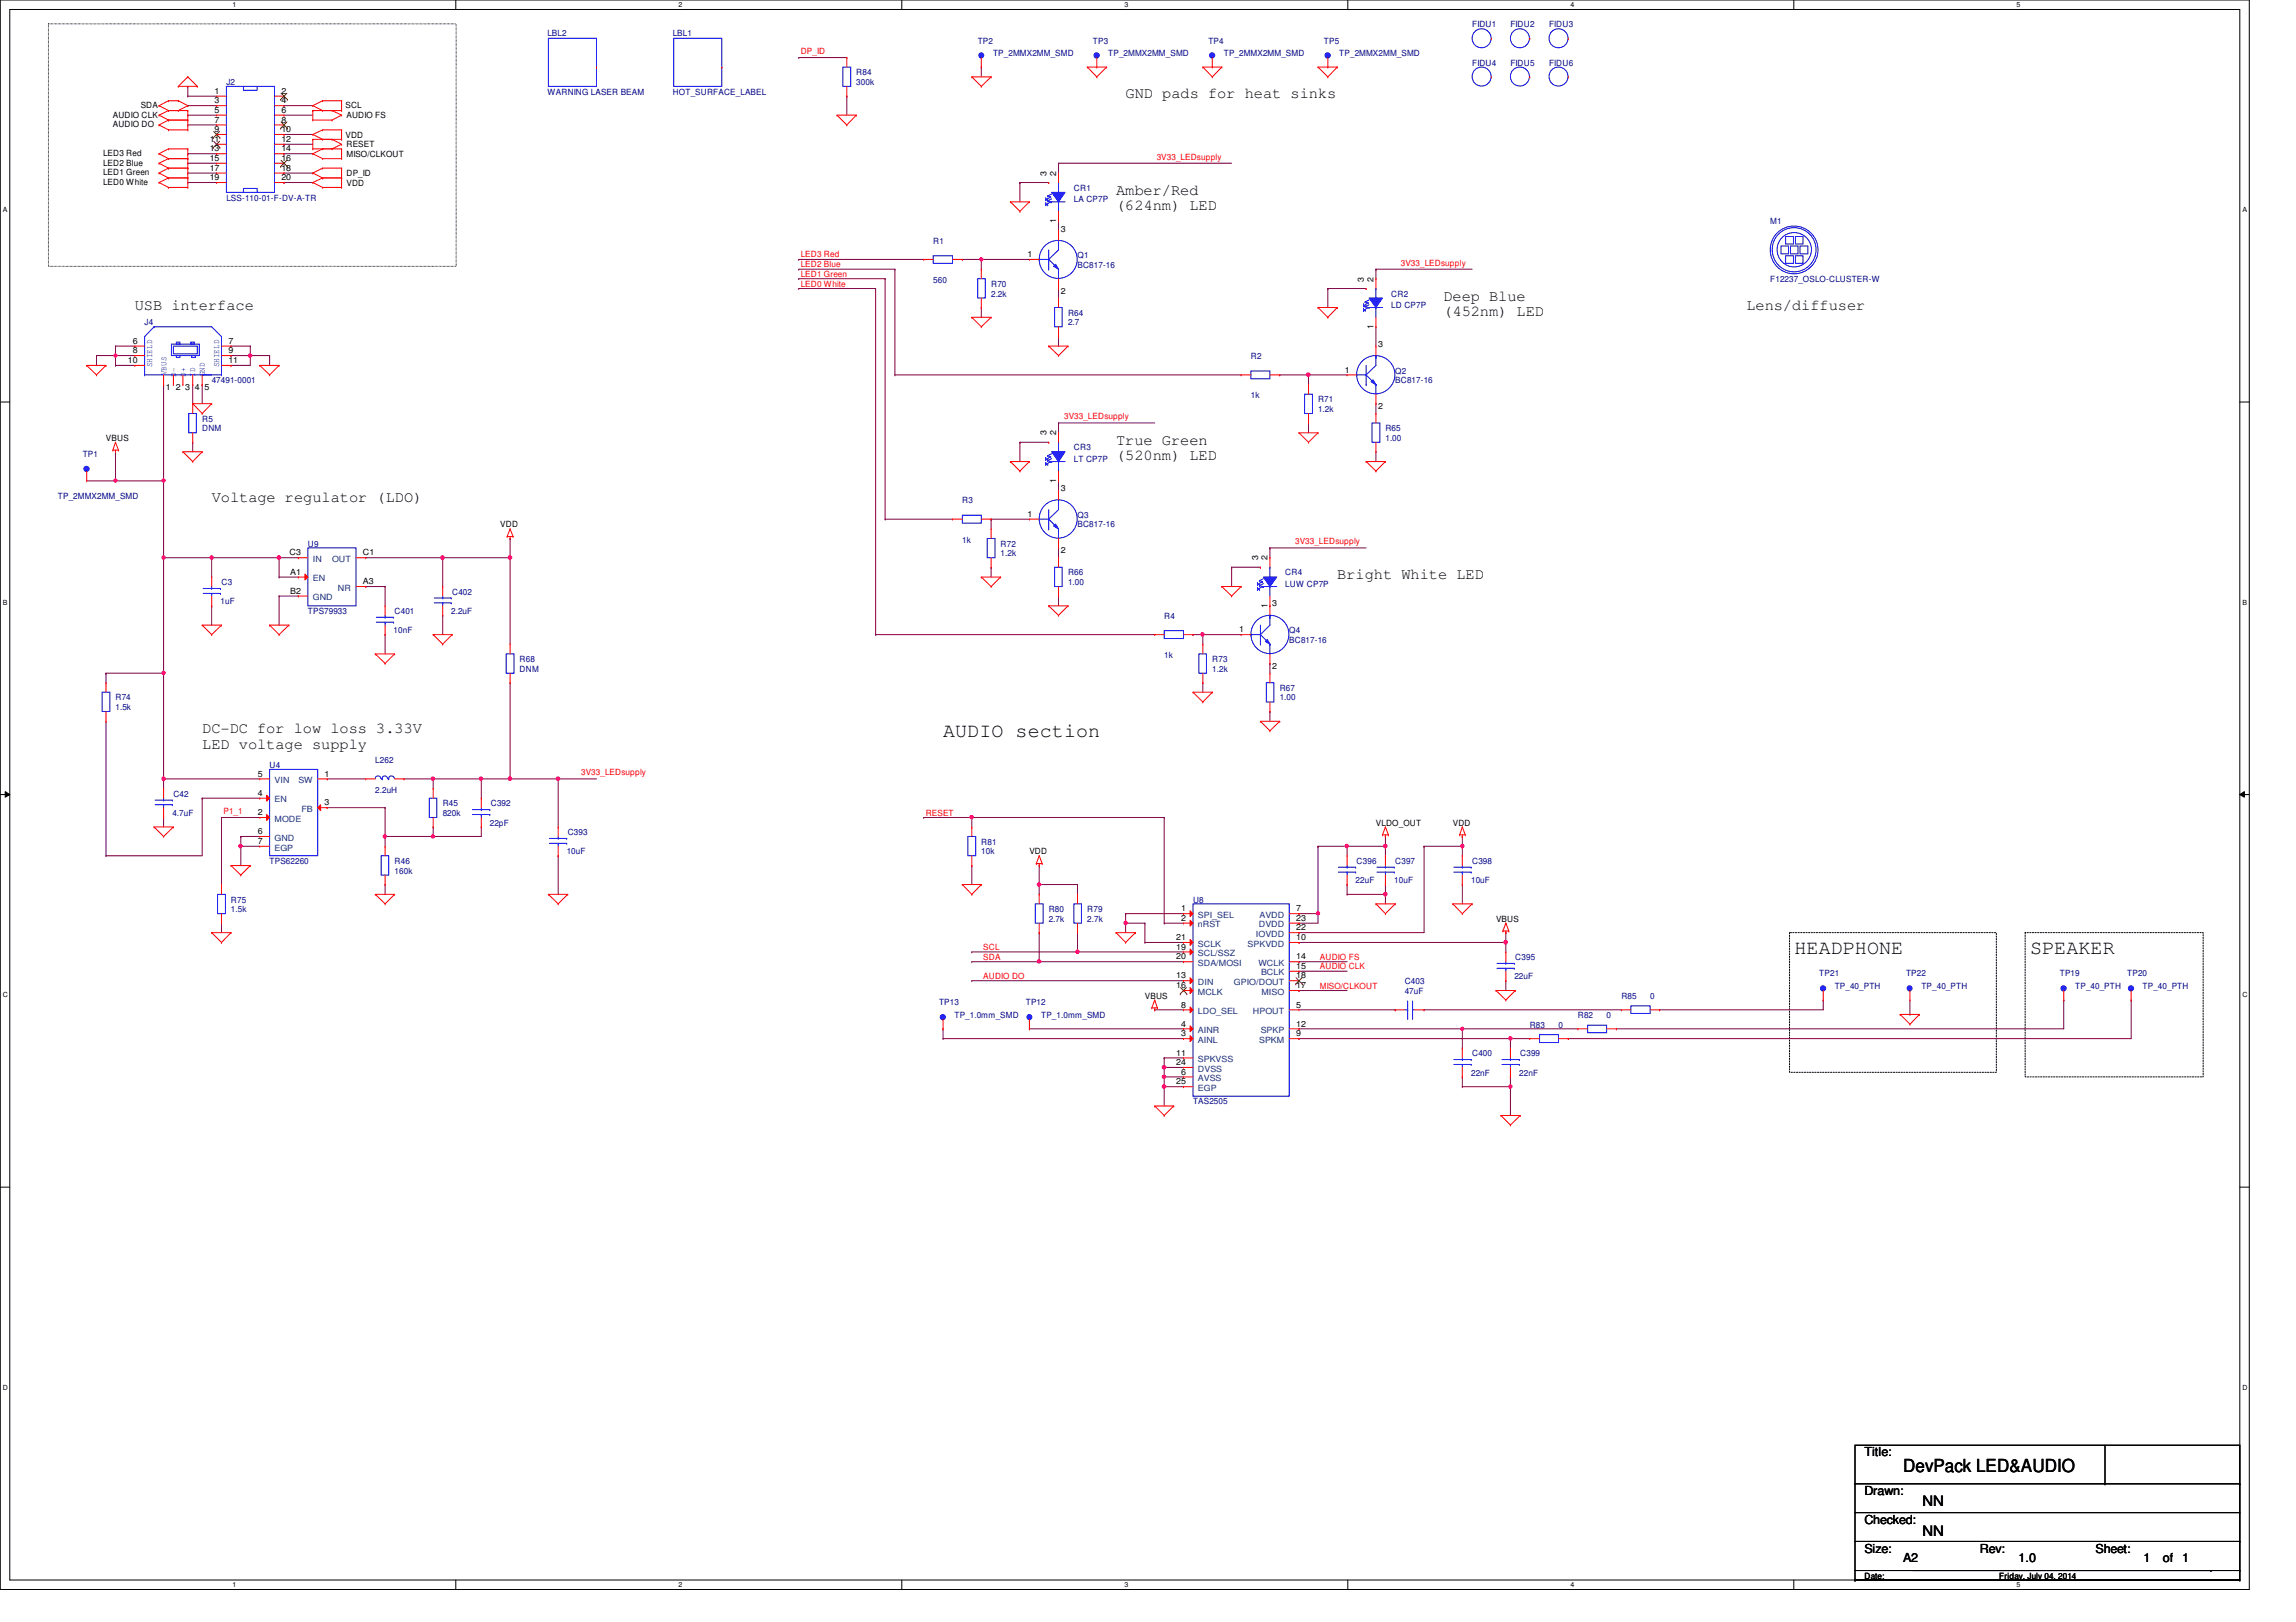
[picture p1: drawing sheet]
<svg xmlns="http://www.w3.org/2000/svg" width="297mm" height="210mm" viewBox="0 0 297 210" stroke-linecap="round" stroke-linejoin="round" font-family="sans-serif">
<defs><g id="words">
<g font-size="2.6">
<text x="122" y="95.4">AUDIO section</text>
<text x="232.2" y="123.4">HEADPHONE</text>
<text x="262.6" y="123.4">SPEAKER</text>
</g>
<text font-size="2.3" x="246.2" y="190.5">DevPack LED&amp;AUDIO</text>
<g font-size="2">
<text x="145.6" y="12.7">GND pads for heat sinks</text>
<text x="144.4" y="25.2">Amber/Red</text>
<text x="144.4" y="27.2">(624nm) LED</text>
<text x="17.4" y="40.1">USB interface</text>
<text x="186.7" y="38.9">Deep Blue</text>
<text x="186.7" y="40.9">(452nm) LED</text>
<text x="225.9" y="40.1">Lens/diffuser</text>
<text x="144.4" y="57.6">True Green</text>
<text x="144.4" y="59.6">(520nm) LED</text>
<text x="27.4" y="65">Voltage regulator (LDO)</text>
<text x="173" y="75">Bright White LED</text>
<text x="26.2" y="94.9">DC-DC for low loss 3.33V</text>
<text x="26.2" y="96.9">LED voltage supply</text>
</g>
<g font-size="1.9">
<text x="248.7" y="194.9">NN</text>
<text x="248.7" y="198.7">NN</text>
</g>
<g font-size="1.6">
<text x="241.2" y="188.5">Title:</text>
<text x="241.2" y="193.5">Drawn:</text>
<text x="241.2" y="197.2">Checked:</text>
<text x="241.2" y="200.9">Size:</text>
<text x="246.2" y="202.2">A2</text>
<text x="256.2" y="200.9">Rev:</text>
<text x="261.2" y="202.2">1.0</text>
<text x="271.1" y="200.9">Sheet:</text>
<text x="277.3" y="202.2">1</text>
<text x="279.8" y="202.2">of</text>
<text x="282.3" y="202.2">1</text>
</g>
<g font-size="1.1" fill="#000080">
<text x="70.8" y="4.7">LBL2</text>
<text x="87" y="4.7">LBL1</text>
<text x="126.5" y="5.6">TP2</text>
<text x="141.4" y="5.6">TP3</text>
<text x="156.3" y="5.6">TP4</text>
<text x="171.3" y="5.6">TP5</text>
<text x="190.5" y="3.5">FIDU1</text>
<text x="195.4" y="3.5">FIDU2</text>
<text x="200.4" y="3.5">FIDU3</text>
<text x="29.3" y="11">J2</text>
<text x="110.8" y="9.7">R84</text>
<text x="110.8" y="11">300k</text>
<text x="128.5" y="7.3">TP_2MMX2MM_SMD</text>
<text x="143.4" y="7.3">TP_2MMX2MM_SMD</text>
<text x="158.3" y="7.3">TP_2MMX2MM_SMD</text>
<text x="173.3" y="7.3">TP_2MMX2MM_SMD</text>
<text x="190.5" y="8.5">FIDU4</text>
<text x="195.4" y="8.5">FIDU5</text>
<text x="200.4" y="8.5">FIDU6</text>
<text x="70.8" y="12.2">WARNING LASER BEAM</text>
<text x="87" y="12.2">HOT_SURFACE_LABEL</text>
<text x="29.3" y="26">LSS-110-01-F-DV-A-TR</text>
<text x="138.9" y="24.7">CR1</text>
<text x="138.9" y="26.2">LA CP7P</text>
<text x="229" y="29">M1</text>
<text x="120.7" y="31.5">R1</text>
<text x="139.4" y="33.4">Q1</text>
<text x="139.4" y="34.6">BC817-16</text>
<text x="120.7" y="36.6">560</text>
<text x="128.2" y="37.1">R70</text>
<text x="128.2" y="38.4">2.2k</text>
<text x="138.2" y="40.9">R64</text>
<text x="180" y="38.4">CR2</text>
<text x="180" y="39.9">LD CP7P</text>
<text x="229" y="36.5">F12237_OSLO-CLUSTER-W</text>
<text x="18.7" y="42.1">J4</text>
<text x="138.2" y="42.1">2.7</text>
<text x="161.8" y="46.5">R2</text>
<text x="27.4" y="49.6">47491-0001</text>
<text x="161.8" y="51.6">1k</text>
<text x="170.5" y="52.1">R71</text>
<text x="170.5" y="53.3">1.2k</text>
<text x="180.5" y="48.3">Q2</text>
<text x="180.5" y="49.6">BC817-16</text>
<text x="10.7" y="59.2">TP1</text>
<text x="26.2" y="54.6">R5</text>
<text x="26.2" y="55.8">DNM</text>
<text x="138.9" y="58.3">CR3</text>
<text x="138.9" y="59.8">LT CP7P</text>
<text x="179.2" y="55.8">R65</text>
<text x="179.2" y="57.1">1.00</text>
<text x="7.5" y="64.5">TP_2MMX2MM_SMD</text>
<text x="124.5" y="65.2">R3</text>
<text x="39.8" y="70.7">U9</text>
<text x="124.5" y="70.2">1k</text>
<text x="129.5" y="70.7">R72</text>
<text x="129.5" y="72">1.2k</text>
<text x="139.4" y="67">Q3</text>
<text x="139.4" y="68.2">BC817-16</text>
<text x="28.7" y="75.7">C3</text>
<text x="58.5" y="77">C402</text>
<text x="138.2" y="74.5">R66</text>
<text x="138.2" y="75.7">1.00</text>
<text x="166.3" y="74.5">CR4</text>
<text x="166.3" y="75.9">LUW CP7P</text>
<text x="28.5" y="78.2">1uF</text>
<text x="39.8" y="79.5">TPS79933</text>
<text x="50.9" y="82">10nF</text>
<text x="51.1" y="79.5">C401</text>
<text x="58.4" y="79.5">2.2uF</text>
<text x="150.6" y="80.1">R4</text>
<text x="166.8" y="82">Q4</text>
<text x="166.8" y="83.2">BC817-16</text>
<text x="67.2" y="85.7">R68</text>
<text x="67.2" y="86.9">DNM</text>
<text x="150.6" y="85.2">1k</text>
<text x="156.8" y="85.7">R73</text>
<text x="156.8" y="86.9">1.2k</text>
<text x="165.6" y="89.4">R67</text>
<text x="14.9" y="90.6">R74</text>
<text x="14.9" y="91.9">1.5k</text>
<text x="165.6" y="90.6">1.00</text>
<text x="34.9" y="99.4">U4</text>
<text x="48.6" y="98.8">L262</text>
<text x="22.3" y="105.6">4.7uF</text>
<text x="22.4" y="103.1">C42</text>
<text x="48.6" y="102.6">2.2uH</text>
<text x="57.3" y="104.4">R45</text>
<text x="57.3" y="105.6">820k</text>
<text x="63.4" y="106.8">22pF</text>
<text x="63.5" y="104.4">C392</text>
<text x="34.9" y="111.8">TPS62260</text>
<text x="51.1" y="111.8">R46</text>
<text x="51.1" y="113.1">160k</text>
<text x="73.3" y="110.6">10uF</text>
<text x="73.4" y="108.1">C393</text>
<text x="127" y="109.3">R81</text>
<text x="127" y="110.6">10k</text>
<text x="175.5" y="111.8">C396</text>
<text x="180.5" y="111.8">C397</text>
<text x="190.5" y="111.8">C398</text>
<text x="29.9" y="116.8">R75</text>
<text x="29.9" y="118">1.5k</text>
<text x="135.7" y="118">R80</text>
<text x="135.7" y="119.3">2.7k</text>
<text x="140.7" y="118">R79</text>
<text x="140.7" y="119.3">2.7k</text>
<text x="154.3" y="116.8">U8</text>
<text x="175.4" y="114.3">22uF</text>
<text x="180.4" y="114.3">10uF</text>
<text x="190.3" y="114.3">10uF</text>
<text x="196" y="124.2">C395</text>
<text x="121.5" y="130.1">TP13</text>
<text x="123.5" y="131.7">TP_1.0mm_SMD</text>
<text x="132.7" y="130.1">TP12</text>
<text x="134.7" y="131.7">TP_1.0mm_SMD</text>
<text x="181.7" y="127.4">C403</text>
<text x="181.7" y="128.6">47uF</text>
<text x="195.9" y="126.7">22uF</text>
<text x="204.1" y="131.7">R82</text>
<text x="207.9" y="131.7">0</text>
<text x="209.8" y="129.2">R85</text>
<text x="213.5" y="129.2">0</text>
<text x="235.4" y="126.4">TP21</text>
<text x="237.4" y="128">TP_40_PTH</text>
<text x="246.6" y="126.4">TP22</text>
<text x="248.6" y="128">TP_40_PTH</text>
<text x="266.5" y="126.4">TP19</text>
<text x="268.5" y="128">TP_40_PTH</text>
<text x="275.2" y="126.4">TP20</text>
<text x="277.2" y="128">TP_40_PTH</text>
<text x="190.5" y="136.7">C400</text>
<text x="196.7" y="136.7">C399</text>
<text x="197.9" y="133">R83</text>
<text x="201.6" y="133">0</text>
<text x="154.3" y="142.9">TAS2505</text>
<text x="190.3" y="139.2">22nF</text>
<text x="196.6" y="139.2">22nF</text>
</g>
<g font-size="1.1" fill="#f00">
<text x="103.6" y="7">DP_ID</text>
<text x="149.6" y="20.7">3V33_LEDsupply</text>
<text x="103.6" y="33.3">LED3 Red</text>
<text x="103.6" y="34.6">LED2 Blue</text>
<text x="103.6" y="35.8">LED1 Green</text>
<text x="181.2" y="34.4">3V33_LEDsupply</text>
<text x="103.6" y="37.1">LED0 White</text>
<text x="137.7" y="54.3">3V33_LEDsupply</text>
<text x="167.6" y="70.4">3V33_LEDsupply</text>
<text x="75.2" y="100.3">3V33_LEDsupply</text>
<text x="28.9" y="105.3">P1_1</text>
<text x="119.8" y="105.5">RESET</text>
<text x="127.2" y="122.9">SCL</text>
<text x="127.2" y="124.2">SDA</text>
<text x="170.8" y="124.2">AUDIO FS</text>
<text x="170.8" y="125.4">AUDIO CLK</text>
<text x="127.2" y="126.7">AUDIO DO</text>
<text x="170.8" y="127.9">MISO/CLKOUT</text>
</g>
<g font-size="1.1">
<text x="14.6" y="16.5">AUDIO DO</text>
<text x="14.6" y="15.2">AUDIO CLK</text>
<text x="18.2" y="14">SDA</text>
<text x="27.8" y="12.1">1</text>
<text x="27.8" y="13.4">3</text>
<text x="27.8" y="14.6">5</text>
<text x="27.8" y="15.9">7</text>
<text x="27.8" y="17.1">9</text>
<text x="36.4" y="12.1">2</text>
<text x="36.4" y="13.4">4</text>
<text x="36.4" y="14.6">6</text>
<text x="36.4" y="15.9">8</text>
<text x="36.4" y="17.1">10</text>
<text x="44.7" y="14">SCL</text>
<text x="44.7" y="17.9">VDD</text>
<text x="44.8" y="15.2">AUDIO FS</text>
<text x="13.3" y="24">LED0 White</text>
<text x="13.3" y="21.5">LED2 Blue</text>
<text x="13.3" y="22.7">LED1 Green</text>
<text x="13.3" y="20.2">LED3 Red</text>
<text x="27.1" y="18.4">11</text>
<text x="27.1" y="19.6">13</text>
<text x="27.1" y="20.8">15</text>
<text x="27.1" y="22.1">17</text>
<text x="27.1" y="23.3">19</text>
<text x="36.4" y="18.4">12</text>
<text x="36.4" y="19.6">14</text>
<text x="36.4" y="20.8">16</text>
<text x="36.4" y="22.1">18</text>
<text x="36.4" y="23.3">20</text>
<text x="44.8" y="22.8">DP_ID</text>
<text x="44.8" y="19">RESET</text>
<text x="44.8" y="20.3">MISO/CLKOUT</text>
<text x="135.4" y="22.7" transform="rotate(-90 135.4 22.7)">3</text>
<text x="136.6" y="22.7" transform="rotate(-90 136.6 22.7)">2</text>
<text x="44.8" y="24.1">VDD</text>
<text x="136.6" y="28.9" transform="rotate(-90 136.6 28.9)">1</text>
<text x="137.2" y="30">3</text>
<text x="132.9" y="33.3">1</text>
<text x="137.2" y="38">2</text>
<text x="176.4" y="36.4" transform="rotate(-90 176.4 36.4)">3</text>
<text x="177.7" y="36.4" transform="rotate(-90 177.7 36.4)">2</text>
<text x="16.5" y="47">10</text>
<text x="17.2" y="44.5">6</text>
<text x="17.2" y="45.7">8</text>
<text x="29.5" y="44.5">7</text>
<text x="29.5" y="45.7">9</text>
<text x="29.5" y="47">11</text>
<text x="177.7" y="42.6" transform="rotate(-90 177.7 42.6)">1</text>
<text x="178.3" y="44.9">3</text>
<text x="21.5" y="50.5">1</text>
<text x="22.7" y="50.5">2</text>
<text x="24" y="50.5">3</text>
<text x="25.2" y="50.5">4</text>
<text x="26.5" y="50.5">5</text>
<text x="174" y="48.2">1</text>
<text x="178.3" y="53">2</text>
<text x="13.7" y="57.1">VBUS</text>
<text x="135.4" y="56.3" transform="rotate(-90 135.4 56.3)">3</text>
<text x="136.6" y="56.3" transform="rotate(-90 136.6 56.3)">2</text>
<text x="136.6" y="62.5" transform="rotate(-90 136.6 62.5)">1</text>
<text x="137.2" y="63.5">3</text>
<text x="37.5" y="71.9">C3</text>
<text x="46.9" y="71.9">C1</text>
<text x="64.7" y="68.2">VDD</text>
<text x="132.9" y="66.9">1</text>
<text x="137.2" y="71.6">2</text>
<text x="37.5" y="76.8">B2</text>
<text x="37.5" y="74.4">A1</text>
<text x="46.9" y="75.6">A3</text>
<text x="162.8" y="72.5" transform="rotate(-90 162.8 72.5)">3</text>
<text x="164" y="72.5" transform="rotate(-90 164 72.5)">2</text>
<text x="160.3" y="81.8">1</text>
<text x="164" y="78.7" transform="rotate(-90 164 78.7)">1</text>
<text x="164.6" y="78.5">3</text>
<text x="164.6" y="86.6">2</text>
<text x="33.4" y="100.5">5</text>
<text x="42" y="100.5">1</text>
<text x="33.4" y="105.5">2</text>
<text x="33.4" y="103">4</text>
<text x="33.4" y="107.9">6</text>
<text x="42" y="104.2">3</text>
<text x="178" y="106.8">VLDO_OUT</text>
<text x="188" y="106.8">VDD</text>
<text x="33.4" y="109.2">7</text>
<text x="133.2" y="110.6">VDD</text>
<text x="152.8" y="117.9">1</text>
<text x="152.8" y="119.2">2</text>
<text x="167.7" y="117.9">7</text>
<text x="167.7" y="119.2">23</text>
<text x="193.5" y="119.3">VBUS</text>
<text x="152.2" y="122.9">19</text>
<text x="152.2" y="121.7">21</text>
<text x="152.2" y="124.2">20</text>
<text x="167.7" y="121.7">10</text>
<text x="167.7" y="124.2">14</text>
<text x="167.7" y="125.4">15</text>
<text x="167.7" y="120.4">22</text>
<text x="148.1" y="129.2">VBUS</text>
<text x="152.2" y="126.6">13</text>
<text x="152.2" y="127.9">16</text>
<text x="152.8" y="130.4">8</text>
<text x="167.7" y="130.4">5</text>
<text x="167.7" y="127.9">17</text>
<text x="167.7" y="126.6">18</text>
<text x="152.2" y="136.6">11</text>
<text x="152.2" y="137.8">24</text>
<text x="152.8" y="134.1">3</text>
<text x="152.8" y="132.8">4</text>
<text x="167.7" y="134.1">9</text>
<text x="167.7" y="132.8">12</text>
<text x="152.2" y="140.3">25</text>
<text x="152.8" y="139.1">6</text>
<text x="241.2" y="204.3">Date:</text>
<text x="258.7" y="204.3">Friday, July 04, 2014</text>
</g>
<g font-size="1.1" fill="#00f">
<text x="19.7" y="47.5" transform="rotate(-90 19.7 47.5)">SHIELD</text>
<text x="28.4" y="47.5" transform="rotate(-90 28.4 47.5)">SHIELD</text>
<text x="21.5" y="48.6" transform="rotate(-90 21.5 48.6)">VBUS</text>
<text x="22.8" y="48.8" transform="rotate(-90 22.8 48.8)">D-</text>
<text x="24" y="48.8" transform="rotate(-90 24 48.8)">D+</text>
<text x="25.3" y="48.8" transform="rotate(-90 25.3 48.8)">ID</text>
<text x="26.5" y="48.7" transform="rotate(-90 26.5 48.7)">GND</text>
</g>
<g font-size="1.1" fill="#004080">
<text x="40.5" y="72.7">IN</text>
<text x="40.5" y="77.7">GND</text>
<text x="40.5" y="75.2">EN</text>
<text x="43" y="72.7">OUT</text>
<text x="43.7" y="76.5">NR</text>
<text x="35.5" y="101.3">VIN</text>
<text x="38.6" y="101.3">SW</text>
<text x="35.5" y="106.3">MODE</text>
<text x="35.5" y="103.8">EN</text>
<text x="39" y="105.1">FB</text>
<text x="35.5" y="108.8">GND</text>
<text x="35.5" y="110.1">EGP</text>
<text x="155" y="118.8">SPI_SEL</text>
<text x="162.9" y="118.8">AVDD</text>
<text x="155" y="120">nRST</text>
<text x="155" y="123.7">SCL/SSZ</text>
<text x="155" y="122.5">SCLK</text>
<text x="155" y="125">SDA/MOSI</text>
<text x="161.4" y="122.5">SPKVDD</text>
<text x="162.5" y="121.2">IOVDD</text>
<text x="162.8" y="125">WCLK</text>
<text x="162.9" y="120">DVDD</text>
<text x="155" y="131.2">LDO_SEL</text>
<text x="155" y="127.5">DIN</text>
<text x="155" y="128.7">MCLK</text>
<text x="159.6" y="127.5">GPIO/DOUT</text>
<text x="162.1" y="131.2">HPOUT</text>
<text x="163.1" y="126.2">BCLK</text>
<text x="163.2" y="128.7">MISO</text>
<text x="155" y="135">AINL</text>
<text x="155" y="133.7">AINR</text>
<text x="155" y="137.5">SPKVSS</text>
<text x="162.9" y="135">SPKM</text>
<text x="163.1" y="133.7">SPKP</text>
<text x="155" y="139.9">AVSS</text>
<text x="155" y="138.7">DVSS</text>
<text x="155" y="141.2">EGP</text>
</g>
<g font-size=".9">
<text x="30.1" y=".9">1</text>
<text x="87.8" y=".9">2</text>
<text x="145.5" y=".9">3</text>
<text x="203.2" y=".9">4</text>
<text x="260.9" y=".9">5</text>
<text x=".4" y="27.4">A</text>
<text x="290.1" y="27.4">A</text>
<text x=".4" y="78.2">B</text>
<text x="290.1" y="78.2">B</text>
<text x=".4" y="129">C</text>
<text x="290.1" y="129">C</text>
<text x=".4" y="179.8">D</text>
<text x="290.1" y="179.8">D</text>
<text x="30.1" y="205.4">1</text>
<text x="87.8" y="205.4">2</text>
<text x="145.5" y="205.4">3</text>
<text x="203.2" y="205.4">4</text>
<text x="260.9" y="205.4">5</text>
</g>
</g></defs>
<path d="M0 0h291v205.7h-291zM1.3 1.2h288.5v203.3h-288.5z" fill="none" stroke="#000" stroke-width=".13"/>
<g fill="#fff">
<path d="M30.1 .1h.5v1h-.5z"/>
<path d="M30.1 204.6h.5v1h-.5z"/>
</g>
<path d="M59 0v1.2M59 204.5v1.2" fill="none" stroke="#000" stroke-width=".13"/>
<g fill="#fff">
<path d="M87.8 .1h.5v1h-.5z"/>
<path d="M87.8 204.6h.5v1h-.5z"/>
</g>
<path d="M116.7 0v1.2M116.7 204.5v1.2" fill="none" stroke="#000" stroke-width=".13"/>
<g fill="#fff">
<path d="M145.5 .1h.5v1h-.5z"/>
<path d="M145.5 204.6h.5v1h-.5z"/>
</g>
<path d="M174.4 0v1.2M174.4 204.5v1.2" fill="none" stroke="#000" stroke-width=".13"/>
<g fill="#fff">
<path d="M203.2 .1h.5v1h-.5z"/>
<path d="M203.2 204.6h.5v1h-.5z"/>
</g>
<path d="M232.1 0v1.2M232.1 204.5v1.2" fill="none" stroke="#000" stroke-width=".13"/>
<g fill="#fff">
<path d="M260.9 .1h.5v1h-.5z"/>
<path d="M260.9 204.6h.5v1h-.5z"/>
<path d="M.4 26.6h.5v1h-.5z"/>
<path d="M290.1 26.6h.6v1h-.6z"/>
<path d="M.4 77.4h.6v1h-.6z"/>
<path d="M290.1 77.4h.6v1h-.6z"/>
</g>
<path d="M0 52h1.3M289.8 52h1.2" fill="none" stroke="#000" stroke-width=".13"/>
<g fill="#fff">
<path d="M.4 128.2h.6v1h-.6z"/>
<path d="M290.1 128.2h.6v1h-.6z"/>
</g>
<path d="M0 102.8h1.3M.7 102.4l.6 .4-.6 .4zM289.8 102.8l.6-.4v.8zM289.8 102.8h1.2" fill="none" stroke="#000" stroke-width=".13"/>
<path d="M.7 102.4l.6 .4-.6 .4zM289.8 102.8l.6-.4v.8z" fill="#000"/>
<g fill="#fff">
<path d="M.4 179h.6v1h-.6z"/>
<path d="M290.1 179h.6v1h-.6z"/>
</g>
<path d="M6.3 3.1h52.7v31.4h-52.7zM0 153.6h1.3M289.8 153.6h1.2" fill="none" stroke="#000" stroke-width=".13"/>
<path d="M231.5 120.7h26.8v18.1h-26.8zM262 120.7h23v18.7h-23z" fill="none" stroke="#000" stroke-width=".13" stroke-dasharray=".2 .2"/>
<path d="M36.7 17.4h.1M36.7 13.7h.1M36.7 17.4h3.8M36.7 13.7h3.8M36.7 23.6h.1M36.7 22.4h.1M36.7 23.6h3.8M36.7 22.4h3.8M21.2 72.2h.1M21.2 72.2v14.9h-7.5M13.7 87.1h.1" fill="none" stroke="#800040" stroke-width=".13"/>
<path d="M21 86.9h.3l.1 .2-.1 .1-.1 .1-.2-.1z" fill-rule="evenodd" fill="#f0f"/>
<path d="M21 86.9h.3l.1 .2-.1 .1-.1 .1-.2-.1z" fill="none" stroke="#f0f" stroke-width=".13"/>
<path d="M21 72h.3l.1 .1-.1 .2-.1 .1-.2-.1z" fill-rule="evenodd" fill="#f0f"/>
<path d="M21 72h.3l.1 .1-.1 .2-.1 .1-.2-.1z" fill="none" stroke="#f0f" stroke-width=".13"/>
<path d="M21.2 87.1h.1M21.2 87.1v13.7M49.8 108.2h.1M49.8 108.2v1.3" fill="none" stroke="#800040" stroke-width=".13"/>
<path d="M21 100.6h.3l.1 .2-.1 .1-.1 .1-.2-.1z" fill-rule="evenodd" fill="#f0f"/>
<path d="M21 100.6h.3l.1 .2-.1 .1-.1 .1-.2-.1z" fill="none" stroke="#f0f" stroke-width=".13"/>
<path d="M21.2 100.8h.1M21.2 105.8h.1M21.2 100.8v1.2M21.2 105.8v1.2M31.2 108.2h.1M31.2 108.2v1.3" fill="none" stroke="#800040" stroke-width=".13"/>
<path d="M31 109.3h.2l.1 .2-.1 .1-.1 .1-.1-.1z" fill-rule="evenodd" fill="#f0f"/>
<path d="M31 109.3h.2l.1 .2-.1 .1-.1 .1-.1-.1z" fill="none" stroke="#f0f" stroke-width=".13"/>
<path d="M29.9 44.8h.1M29.9 44.8h2.5M32.4 46h.1M32.4 46v1.3M36.1 77.1h.1M36.1 77.1v3.8" fill="none" stroke="#800040" stroke-width=".13"/>
<path d="M32.2 45.9h.3l.1 .1-.1 .2h-.2h-.1z" fill-rule="evenodd" fill="#f0f"/>
<path d="M32.2 45.9h.3l.1 .1-.1 .2h-.2h-.1z" fill="none" stroke="#f0f" stroke-width=".13"/>
<path d="M14.9 44.8h.1M14.9 46h.1M14.9 47.3h.1M14.9 47.3h2.5M14.9 46h2.5M14.9 44.8h2.5M14.9 46v1.3M29.9 47.3h.1M29.9 46h.1M29.9 47.3h2.5M29.9 46h2.5" fill="none" stroke="#800040" stroke-width=".13"/>
<path d="M14.8 45.9h.3l.1 .1-.1 .2h-.2h-.1z" fill-rule="evenodd" fill="#f0f"/>
<path d="M14.8 45.9h.3l.1 .1-.1 .2h-.2h-.1z" fill="none" stroke="#f0f" stroke-width=".13"/>
<path d="M12.5 46h.1M12.5 46v1.3M14.9 44.8h.1M14.9 44.8v1.2h-2.4M32.4 44.8h.1M32.4 46h.1M32.4 44.8v1.2M32.4 46h2.5M34.9 46h.1M34.9 46v1.3M66 72.2h.1M66 72.2v11.2" fill="none" stroke="#800040" stroke-width=".13"/>
<path d="M65.8 72h.3l.1 .1-.1 .2-.1 .1-.2-.1z" fill-rule="evenodd" fill="#f0f"/>
<path d="M65.8 72h.3l.1 .1-.1 .2-.1 .1-.2-.1z" fill="none" stroke="#f0f" stroke-width=".13"/>
<path d="M47.3 72.2h10M57.3 72.2h.1" fill="none" stroke="#800040" stroke-width=".13"/>
<path d="M57.1 72h.3l.1 .1-.1 .2-.2 .1-.1-.1z" fill-rule="evenodd" fill="#f0f"/>
<path d="M57.1 72h.3l.1 .1-.1 .2-.2 .1-.1-.1z" fill="none" stroke="#f0f" stroke-width=".13"/>
<path d="M103.3 33.6h.1M103.3 33.6h16.2M169.3 48.5h.1M169.3 48.5h5M66 88.3h.1M66 88.3v12.5" fill="none" stroke="#800040" stroke-width=".13"/>
<path d="M65.8 100.6h.3l.1 .2-.1 .1-.1 .1-.2-.1z" fill-rule="evenodd" fill="#f0f"/>
<path d="M65.8 100.6h.3l.1 .2-.1 .1-.1 .1-.2-.1z" fill="none" stroke="#f0f" stroke-width=".13"/>
<g fill="none" stroke="#800040" stroke-width=".13">
<path d="M103.3 34.8h.1M103.3 36.1h.1M103.3 37.3h.1M103.3 34.8h12.5M103.3 36.1h11.2M103.3 37.3h10M113.3 37.3h.1M113.3 37.3v44.8M114.5 36.1h.1M114.5 36.1v31.1M115.8 34.8h.1M115.8 34.8v13.7"/>
<path d="M24.9 49.8h.1M24.9 49.8v2.4M21.2 72.2h.1M21.2 72.2h14.9M27.4 78.4h.1M27.4 72.2h.1M27.4 72.2v2.5M27.4 78.4v2.5M36.1 72.2h.1M114.5 67.2h.1M114.5 67.2h8.7M128.2 67.2h.1"/>
<path d="M128.2 67.2h5M113.3 82.1h.1M113.3 82.1h36.1M155.6 82.1h.1M155.6 82.1h5M62.3 100.8h.1M62.3 100.8h3.7"/>
</g>
<path d="M27.2 72h.3l.1 .1-.1 .2-.1 .1-.2-.1z" fill-rule="evenodd" fill="#f0f"/>
<path d="M27.2 72h.3l.1 .1-.1 .2-.1 .1-.2-.1z" fill="none" stroke="#f0f" stroke-width=".13"/>
<path d="M21.2 100.8h.1M21.2 100.8h12.4M31.2 108.2h.1M31.2 108.2h2.4M49.8 108.2h.1M49.8 108.2h12.5M56 108.2h.1" fill="none" stroke="#800040" stroke-width=".13"/>
<path d="M55.8 108.1h.3l.1 .1-.1 .2-.1 .1-.2-.1z" fill-rule="evenodd" fill="#f0f"/>
<path d="M55.8 108.1h.3l.1 .1-.1 .2-.1 .1-.2-.1z" fill="none" stroke="#f0f" stroke-width=".13"/>
<path d="M49.6 108.1h.3l.1 .1-.1 .2-.1 .1-.2-.1z" fill-rule="evenodd" fill="#f0f"/>
<path d="M49.6 108.1h.3l.1 .1-.1 .2-.1 .1-.2-.1z" fill="none" stroke="#f0f" stroke-width=".13"/>
<path d="M42.3 104.5h.1M42.3 100.8h.1M42.3 104.5h7.5M42.3 100.8h5M49.8 104.5h.1M49.8 104.5v3.7M52.3 100.8h.1M52.3 100.8h3.7" fill="none" stroke="#800040" stroke-width=".13"/>
<path d="M55.8 100.6h.3l.1 .2-.1 .1-.1 .1-.2-.1z" fill-rule="evenodd" fill="#f0f"/>
<path d="M55.8 100.6h.3l.1 .2-.1 .1-.1 .1-.2-.1z" fill="none" stroke="#f0f" stroke-width=".13"/>
<path d="M56 100.8h.1M56 100.8v1.2M56 100.8h6.3" fill="none" stroke="#800040" stroke-width=".13"/>
<path d="M62.1 100.6h.3v.2v.1l-.2 .1-.1-.1z" fill-rule="evenodd" fill="#f0f"/>
<path d="M62.1 100.6h.3v.2v.1l-.2 .1-.1-.1z" fill="none" stroke="#f0f" stroke-width=".13"/>
<path d="M62.3 100.8h.1M62.3 100.8v2.5M72.2 100.8h.1M72.2 100.8h5M72.2 100.8v6.2" fill="none" stroke="#800040" stroke-width=".13"/>
<path d="M72 100.6h.3l.1 .2-.1 .1-.1 .1-.2-.1z" fill-rule="evenodd" fill="#f0f"/>
<path d="M72 100.6h.3l.1 .2-.1 .1-.1 .1-.2-.1z" fill="none" stroke="#f0f" stroke-width=".13"/>
<g fill="none" stroke="#800040" stroke-width=".13">
<path d="M127 33.6h.1M127 33.6h6.2M178 34.8h.1M178 34.8v1.3M178 34.8h12.5M136.9 54.7h.1M136.9 54.7h12.5M164.3 70.9h.1M164.3 70.9v1.3M164.3 70.9h12.4M49.8 114.5h.1M49.8 114.5v1.2"/>
<path d="M56 107h.1M56 107v1.2M62.3 107h.1M62.3 107v1.2M72.2 110.7h.1M72.2 110.7v5"/>
</g>
<path d="M126.8 33.4h.3l.1 .2-.1 .1-.1 .1-.2-.1z" fill-rule="evenodd" fill="#f0f"/>
<path d="M126.8 33.4h.3l.1 .2-.1 .1-.1 .1-.2-.1z" fill="none" stroke="#f0f" stroke-width=".13"/>
<g fill="none" stroke="#800040" stroke-width=".13">
<path d="M127 8.7h.1M127 8.7v1.2M131.9 23.6h.1M131.9 23.6v2.5M131.9 23.6h3.8M136.9 37.3h.1M136.9 21.1h.1M136.9 28.6h.1M136.9 21.1v1.3M136.9 28.6v1.2M136.9 37.3v1.3M136.9 21.1h22.4"/>
<path d="M115.8 48.5h.1M115.8 48.5h44.8M136.9 43.6h.1M136.9 43.6v1.2M165.6 48.5h.1M165.6 48.5h3.7M178 58.5h.1M178 58.5v1.2M13.7 93.3h.1M13.7 93.3v17.4M155.6 88.3h.1M155.6 88.3v1.3"/>
<path d="M164.3 92.1h.1M164.3 92.1v1.2M13.7 110.7h.1M26.2 103.3h.1M26.2 103.3v7.4h-12.5M26.2 103.3h7.4M31.2 109.5h.1M31.2 109.5h2.4M31.2 109.5v2.5M66 100.8h.1M66 100.8h6.2"/>
</g>
<path d="M169.1 48.3h.3l.1 .2-.1 .1-.2 .1-.1-.1z" fill-rule="evenodd" fill="#f0f"/>
<path d="M169.1 48.3h.3l.1 .2-.1 .1-.2 .1-.1-.1z" fill="none" stroke="#f0f" stroke-width=".13"/>
<path d="M124.5 33.6h.1M124.5 33.6h2.5M127 39.8h.1M127 39.8v1.3M24.9 57.2h.1M24.9 57.2v1.3M136.9 77.1h.1M136.9 77.1v1.3M154.3 82.1h.1M154.3 82.1h1.3" fill="none" stroke="#800040" stroke-width=".13"/>
<path d="M155.4 81.9h.3l.1 .2-.1 .2h-.1h-.2z" fill-rule="evenodd" fill="#f0f"/>
<path d="M155.4 81.9h.3l.1 .2-.1 .2h-.1h-.2z" fill="none" stroke="#f0f" stroke-width=".13"/>
<g fill="none" stroke="#800040" stroke-width=".13">
<path d="M127 33.6h.1M127 33.6v1.2M171.8 37.3h.1M171.8 37.3h4.9M171.8 37.3v2.5M21.2 49.8h.1M21.2 49.8v12.4M26.2 49.8h.1M26.2 49.8v2.4M131.9 57.2h.1M131.9 57.2h3.8M131.9 57.2v2.5"/>
<path d="M136.9 54.7h.1M136.9 54.7v1.3M169.3 48.5h.1M169.3 54.7h.1M169.3 48.5v1.3M169.3 54.7v1.3M178 42.3h.1M178 52.2h.1M178 42.3v2.5M178 52.2v1.3M128.2 67.2h.1M128.2 73.4h.1"/>
<path d="M128.2 67.2v1.3M128.2 73.4v1.3M136.9 62.2h.1M136.9 70.9h.1M136.9 62.2v1.3M136.9 70.9v1.3M159.3 73.4h.1M159.3 73.4h3.8M159.3 73.4v2.5M13.7 87.1h.1M13.7 87.1v1.2M155.6 82.1h.1"/>
<path d="M155.6 82.1v1.3M164.3 85.9h.1M164.3 85.9v1.2M28.7 119.5h.1M28.7 105.8h.1M28.7 105.8v8.7M28.7 119.5v1.2M28.7 105.8h4.9"/>
</g>
<path d="M21 62h.3l.1 .2-.1 .1-.1 .1-.2-.1z" fill-rule="evenodd" fill="#f0f"/>
<path d="M21 62h.3l.1 .2-.1 .1-.1 .1-.2-.1z" fill="none" stroke="#f0f" stroke-width=".13"/>
<g fill="none" stroke="#800040" stroke-width=".13">
<path d="M11.2 62.2h3.7M14.9 62.2h.1M21.2 62.2h.1M21.2 62.2v10M122 134.4h.1M122 133.1h.1M122 134.4h31.1M122 133.1v1.3M133.2 133.1h.1M133.2 133.1h19.9M150.6 136.9h.1M150.6 139.4h.1"/>
<path d="M150.6 136.9v1.2M150.6 136.9h2.5M150.6 139.4h2.5"/>
</g>
<path d="M150.4 139.2h.4v.2v.1l-.2 .1-.2-.1z" fill-rule="evenodd" fill="#f0f"/>
<path d="M150.4 139.2h.4v.2v.1l-.2 .1-.2-.1z" fill="none" stroke="#f0f" stroke-width=".13"/>
<path d="M150.6 139.4h.1M150.6 138.1h.1M150.6 138.1v2.5M150.6 138.1h2.5" fill="none" stroke="#800040" stroke-width=".13"/>
<path d="M150.4 137.9h.4v.2v.2h-.2h-.2z" fill-rule="evenodd" fill="#f0f"/>
<path d="M150.4 137.9h.4v.2v.2h-.2h-.2z" fill="none" stroke="#f0f" stroke-width=".13"/>
<path d="M150.6 140.6h.1M150.6 140.6h2.5M150.6 140.6v2.5" fill="none" stroke="#800040" stroke-width=".13"/>
<path d="M150.4 140.4h.4v.2v.2h-.2h-.2z" fill-rule="evenodd" fill="#f0f"/>
<path d="M150.4 140.4h.4v.2v.2h-.2h-.2z" fill="none" stroke="#f0f" stroke-width=".13"/>
<path d="M145.6 118.2h.1M145.6 119.5h.1M145.6 118.2h7.5M145.6 118.2v2.5M145.6 119.5h2.5M148.1 119.5h.1M148.1 119.5v2.5M148.1 122h.1M148.1 122h5" fill="none" stroke="#800040" stroke-width=".13"/>
<path d="M145.5 119.3h.3v.1v.2l-.2 .1-.1-.1z" fill-rule="evenodd" fill="#f0f"/>
<path d="M145.5 119.3h.3v.1v.2l-.2 .1-.1-.1z" fill="none" stroke="#f0f" stroke-width=".13"/>
<path d="M168.1 122h.1M168.1 122h26.7" fill="none" stroke="#800040" stroke-width=".13"/>
<path d="M194.6 121.8h.3l.1 .1-.1 .2-.1 .1-.2-.1z" fill-rule="evenodd" fill="#f0f"/>
<path d="M194.6 121.8h.3l.1 .1-.1 .2-.1 .1-.2-.1z" fill="none" stroke="#f0f" stroke-width=".13"/>
<path d="M14.9 58.5v3.7M14.9 62.2h.1M14.9 62.2h6.3M21.2 62.2h.1M194.8 126.9h.1M194.8 122h.1M194.8 122v1.2M194.8 126.9v1.3" fill="none" stroke="#800040" stroke-width=".13"/>
<path d="M14.8 62h.3l.1 .2-.1 .1-.2 .1-.1-.1z" fill-rule="evenodd" fill="#f0f"/>
<path d="M14.8 62h.3l.1 .2-.1 .1-.2 .1-.1-.1z" fill="none" stroke="#f0f" stroke-width=".13"/>
<g fill="none" stroke="#800040" stroke-width=".13">
<path d="M168.1 118.2h.1M168.1 119.5h.1M168.1 118.2h2.4M170.5 118.2h.1M170.5 109.5h.1M170.5 109.5v10h-2.4M174.3 114.5h.1M174.3 115.7h.1M174.3 114.5v1.2M179.2 114.5h.1M179.2 114.5v1.2h-4.9M149.4 130.7h.1"/>
<path d="M149.4 130.7h3.7M168.1 124.5h.1M168.1 125.7h.1M168.1 124.5h6.2M168.1 125.7h6.2M194.8 120.7h.1M194.8 120.7v1.3"/>
</g>
<path d="M170.4 118h.3v.2v.1l-.2 .1-.1-.1z" fill-rule="evenodd" fill="#f0f"/>
<path d="M170.4 118h.3v.2v.1l-.2 .1-.1-.1z" fill="none" stroke="#f0f" stroke-width=".13"/>
<path d="M170.5 109.5h.1M170.5 109.5h3.8M179.2 108.2h.1M179.2 109.5h.1M179.2 108.2v2.5" fill="none" stroke="#800040" stroke-width=".13"/>
<path d="M179 109.3h.4v.2v.1l-.2 .1-.2-.1z" fill-rule="evenodd" fill="#f0f"/>
<path d="M179 109.3h.4v.2v.1l-.2 .1-.2-.1z" fill="none" stroke="#f0f" stroke-width=".13"/>
<path d="M174.3 109.5h.1M174.3 109.5v1.2M174.3 109.5h4.9" fill="none" stroke="#800040" stroke-width=".13"/>
<path d="M174.1 109.3h.3l.1 .2-.1 .1-.2 .1-.1-.1z" fill-rule="evenodd" fill="#f0f"/>
<path d="M174.1 109.3h.3l.1 .2-.1 .1-.2 .1-.1-.1z" fill="none" stroke="#f0f" stroke-width=".13"/>
<path d="M179.2 115.7h.1M179.2 115.7v1.3" fill="none" stroke="#800040" stroke-width=".13"/>
<path d="M179 115.5h.4v.2v.2l-.2 .1-.2-.1z" fill-rule="evenodd" fill="#f0f"/>
<path d="M179 115.5h.4v.2v.2l-.2 .1-.2-.1z" fill="none" stroke="#f0f" stroke-width=".13"/>
<path d="M134.4 114.5h.1M134.4 112h.1M134.4 114.5h5M134.4 112v2.5" fill="none" stroke="#800040" stroke-width=".13"/>
<path d="M134.3 114.3h.3l.1 .2-.1 .1-.2 .1-.1-.1z" fill-rule="evenodd" fill="#f0f"/>
<path d="M134.3 114.3h.3l.1 .2-.1 .1-.2 .1-.1-.1z" fill="none" stroke="#f0f" stroke-width=".13"/>
<path d="M134.4 114.5h.1M134.4 114.5v1.2M139.4 114.5h.1M139.4 114.5v1.2M139.4 123.2h.1M139.4 123.2h13.7" fill="none" stroke="#800040" stroke-width=".13"/>
<path d="M139.2 123h.3l.1 .1-.1 .2-.1 .1-.2-.1z" fill-rule="evenodd" fill="#f0f"/>
<path d="M139.2 123h.3l.1 .1-.1 .2-.1 .1-.2-.1z" fill="none" stroke="#f0f" stroke-width=".13"/>
<path d="M134.4 124.5h.1M134.4 124.5h18.7M139.4 120.7h.1M139.4 120.7v2.5" fill="none" stroke="#800040" stroke-width=".13"/>
<path d="M134.3 124.3h.3l.1 .1-.1 .2h-.2h-.1z" fill-rule="evenodd" fill="#f0f"/>
<path d="M134.3 124.3h.3l.1 .1-.1 .2h-.2h-.1z" fill="none" stroke="#f0f" stroke-width=".13"/>
<g fill="none" stroke="#800040" stroke-width=".13">
<path d="M119.5 105.8h.1M119.5 105.8h31.1M125.7 112h.1M125.7 105.8h.1M125.7 105.8v1.2M125.7 112v2.5M150.6 119.5h.1M150.6 105.8h.1M150.6 119.5h2.5M150.6 105.8v13.7M125.7 123.2h.1M125.7 124.5h.1"/>
<path d="M125.7 123.2h13.7M134.4 120.7h.1M134.4 120.7v3.8h-8.7"/>
</g>
<path d="M125.5 105.6h.4v.1v.2l-.2 .1-.2-.1z" fill-rule="evenodd" fill="#f0f"/>
<path d="M125.5 105.6h.4v.1v.2l-.2 .1-.2-.1z" fill="none" stroke="#f0f" stroke-width=".13"/>
<path d="M125.7 126.9h.1M125.7 126.9h27.4M189.2 139.4h.1M189.2 139.4v1.2M195.4 139.4h.1M195.4 139.4v5M189.2 140.6h.1M189.2 140.6h6.2M195.4 140.6h.1" fill="none" stroke="#800040" stroke-width=".13"/>
<path d="M195.3 140.4h.2l.1 .2-.1 .2h-.1h-.1z" fill-rule="evenodd" fill="#f0f"/>
<path d="M195.3 140.4h.2l.1 .2-.1 .2h-.1h-.1z" fill="none" stroke="#f0f" stroke-width=".13"/>
<path d="M168.1 133.1h.1M168.1 133.1h21.1" fill="none" stroke="#800040" stroke-width=".13"/>
<path d="M189 133h.3l.1 .1-.1 .2h-.1h-.2z" fill-rule="evenodd" fill="#f0f"/>
<path d="M189 133h.3l.1 .1-.1 .2h-.1h-.2z" fill="none" stroke="#f0f" stroke-width=".13"/>
<path d="M168.1 134.4h.1M168.1 134.4h27.3" fill="none" stroke="#800040" stroke-width=".13"/>
<path d="M195.3 134.2h.2l.1 .2-.1 .1-.1 .1-.1-.1z" fill-rule="evenodd" fill="#f0f"/>
<path d="M195.3 134.2h.2l.1 .2-.1 .1-.1 .1-.1-.1z" fill="none" stroke="#f0f" stroke-width=".13"/>
<g fill="none" stroke="#800040" stroke-width=".13">
<path d="M103.3 7.5h.1M103.3 7.5h6.3M109.6 12.4h.1M109.6 12.4v2.5M66 69.7h.1M66 69.7v2.5M184.2 109.5h.1M184.2 109.5h5M189.2 114.5h.1M189.2 109.5h.1M189.2 109.5v1.2M189.2 114.5v2.5"/>
<path d="M189.2 133.1h.1M189.2 133.1v2.5M189.2 133.1h14.9M195.4 134.4h.1M195.4 134.4v1.2M195.4 134.4h2.5M202.9 134.4h.1M209.1 133.1h.1M267 129.4h.1M267 129.4v3.7h-57.9M275.7 129.4h.1M275.7 129.4v5h-72.8"/>
</g>
<path d="M189 109.3h.3l.1 .2-.1 .1-.1 .1-.2-.1z" fill-rule="evenodd" fill="#f0f"/>
<path d="M189 109.3h.3l.1 .2-.1 .1-.1 .1-.2-.1z" fill="none" stroke="#f0f" stroke-width=".13"/>
<g fill="none" stroke="#800040" stroke-width=".13">
<path d="M36.1 74.7h.1M36.1 72.2h.1M36.1 77.1h2.5M36.1 74.7h2.5M36.1 72.2v2.5M36.1 72.2h2.5M38.6 77.1h.1M38.6 72.2h.1M184.2 109.5h.1M184.2 109.5v11.2h-16.1M189.2 108.2h.1M189.2 108.2v1.3"/>
<path d="M168.1 120.7h.1"/>
</g>
<path d="M35.9 72h.3l.1 .1-.1 .2-.1 .1-.2-.1z" fill-rule="evenodd" fill="#f0f"/>
<path d="M35.9 72h.3l.1 .1-.1 .2-.1 .1-.2-.1z" fill="none" stroke="#f0f" stroke-width=".13"/>
<g fill="none" stroke="#800040" stroke-width=".13">
<path d="M24.3 11.2h.1M24.3 14.9h.1M24.3 19.9h.1M24.3 13.7h.1M24.3 16.2h.1M24.3 12.4h.1M24.3 11.2v1.2M24.3 14.9h3.7M24.3 19.9h3.7M24.3 13.7h3.7M24.3 16.2h3.7M24.3 12.4h3.7"/>
<path d="M36.7 18.7h.1M36.7 14.9h.1M36.7 19.9h.1M36.7 14.9h3.8M36.7 19.9h3.8M36.7 18.7h3.8M24.3 23.6h.1M24.3 21.1h.1M24.3 22.4h.1M24.3 23.6h3.7M24.3 21.1h3.7M24.3 22.4h3.7"/>
<path d="M47.3 75.9h.1M47.3 75.9h2.5M49.8 75.9h.1M49.8 75.9v2.5M57.3 79.6h.1M57.3 72.2h.1M57.3 72.2v3.7M57.3 79.6v2.5M57.3 72.2h8.7M66 72.2h.1M49.8 82.1h.1M49.8 82.1v2.5"/>
<path d="M168.1 128.2h.1M168.1 128.2h6.2M168.1 130.7h12.4M180.5 130.7h.1M184.2 130.7h.1M184.2 130.7h25.6M214.7 130.7h.1M235.9 129.4h.1M235.9 129.4v1.3h-21.2M247.1 131.3h.1M247.1 129.4v1.9"/>
</g>
<g fill="none" stroke="#f00" stroke-width=".13">
<path d="M20.6 13.7h.1M20.6 19.9h.1M20.6 16.2h.1M20.6 14.9h.1M20.6 13.7l1.2 .6M20.6 19.9l1.2 .6M20.6 16.2l1.2 .6M20.6 14.9l1.2 .6M21.8 13h.1M21.8 14.3h.1M21.8 19.3h.1M21.8 15.5h.1"/>
<path d="M21.8 16.8h.1M21.8 13h1.3M21.8 14.3h2.5M21.8 16.8h2.5M21.8 13l-1.2 .7M21.8 19.3l-1.2 .6M21.8 19.3h2.5M21.8 15.5l-1.2 .7M21.8 15.5h2.5M21.8 14.3l-1.2 .6M23.1 13h.1M23.1 14.3h.1"/>
<path d="M23.1 11.2h.1M23.1 13l1.2 .7M23.1 11.2h2.4M24.3 13.7h.1M24.3 19.3h.1M24.3 15.5h.1M24.3 16.8h.1M24.3 14.3h.1M24.3 9.9h.1M24.3 13.7l-1.2 .6M24.3 14.3v2.5M24.3 19.3v5"/>
<path d="M24.3 9.9l1.2 1.3M24.3 9.9l-1.2 1.3M25.5 11.2h.1M40.5 13.7h.1M40.5 17.4h.1M40.5 19.3h.1M40.5 18h.1M40.5 15.5h.1M40.5 14.3h.1M40.5 19.9h.1M40.5 13.7l1.2 .6M40.5 14.3h3.7"/>
<path d="M40.5 17.4l1.2 .6M40.5 18h3.7M40.5 19.3h3.7M40.5 15.5h2.5M40.5 14.3v1.2M40.5 18v1.3M40.5 19.9l1.2 .6M41.7 13h.1M41.7 14.3h.1M41.7 16.8h.1M41.7 18h.1M41.7 19.3h.1"/>
<path d="M41.7 13h2.5M41.7 13l-1.2 .7M41.7 16.8h2.5M41.7 16.8l-1.2 .6M41.7 19.3l-1.2 .6M43 19.3h.1M43 18h.1M43 15.5h.1M43 14.3h.1M43 18l1.2 .7M43 14.3l1.2 .6M44.2 14.3h.1"/>
<path d="M44.2 13h.1M44.2 18h.1M44.2 16.8h.1M44.2 18.7h.1M44.2 14.9h.1M44.2 19.3h.1M44.2 13v1.3M44.2 16.8v1.2M44.2 19.3v1.2M44.2 18.7l-1.2 .6M44.2 14.9l-1.2 .6M108.3 14.9h.1"/>
<path d="M108.3 14.9h2.5M108.3 14.9l1.3 1.3M109.6 16.2h.1M110.8 14.9h.1M110.8 14.9l-1.2 1.3M125.7 9.9h.1M125.7 9.9h2.5M125.7 9.9l1.3 1.3M127 11.2h.1M128.2 9.9h.1M128.2 9.9l-1.2 1.3M140.7 8.7h.1"/>
<path d="M140.7 8.7h2.5M140.7 8.7l1.2 1.2M141.9 9.9h.1M141.9 8.7h.1M141.9 7.5v1.2M143.2 8.7h.1M143.2 8.7l-1.3 1.2M155.6 8.7h.1M155.6 8.7h2.5M155.6 8.7l1.2 1.2M156.8 9.9h.1M156.8 8.7h.1"/>
<path d="M156.8 7.5v1.2M158.1 8.7h.1M158.1 8.7l-1.3 1.2M170.5 8.7h.1M170.5 8.7h2.5M170.5 8.7l1.3 1.2M171.8 9.9h.1M171.8 8.7h.1M171.8 7.5v1.2M173 8.7h.1M173 8.7l-1.2 1.2M202.9 9.9h.1"/>
<path d="M20.6 23.6h.1M20.6 21.1h.1M20.6 22.4h.1M20.6 23.6l1.2 .7M20.6 21.1l1.2 .7M20.6 22.4l1.2 .6M21.8 23h.1M21.8 24.3h.1M21.8 20.5h.1M21.8 21.8h.1M21.8 23h2.5M21.8 24.3h2.5"/>
<path d="M21.8 23l-1.2 .6M21.8 20.5l-1.2 .6M21.8 20.5h2.5M21.8 21.8h2.5M21.8 21.8l-1.2 .6M24.3 23h.1M24.3 24.3h.1M24.3 20.5h.1M24.3 21.8h.1M40.5 23.6h.1M40.5 22.4h.1M40.5 23.6l1.2 .7"/>
<path d="M40.5 22.4l1.2 .6M41.7 23h.1M41.7 24.3h.1M41.7 21.8h.1M41.7 20.5h.1M41.7 23h2.5M41.7 23l-1.2 .6M41.7 24.3h2.5M41.7 20.5h2.5M41.7 21.8h2.5M41.7 21.8l-1.2 .6M44.2 24.3h.1"/>
<path d="M44.2 23h.1M44.2 21.8h.1M44.2 20.5h.1M44.2 21.8v2.5M130.7 26.1h.1M130.7 26.1h2.5M130.7 26.1l1.2 1.2M131.9 27.3h.1M133.2 26.1h.1M133.2 26.1l-1.3 1.2M170.5 39.8h.1M170.5 39.8h2.5"/>
<path d="M170.5 39.8l1.3 1.3M173 39.8h.1M173 39.8l-1.2 1.3M11.2 47.3h.1M11.2 47.3h2.5M11.2 47.3l1.3 1.2M12.5 48.5h.1M13.7 47.3h.1M13.7 47.3l-1.2 1.2M14.6 58.3h.1M14.6 58.3h.7M14.9 58.5h.1"/>
<path d="M14.9 57.2h.1M14.9 58.3v.2M14.9 57.2l-.3 1.1M14.9 57.2l.4 1.1M15.3 58.3h.1M23.7 58.5h.1M23.7 58.5h2.5M23.7 58.5l1.2 1.2M24.9 52.2h.1M24.9 59.7h.1M24.9 52.2h2.5M24.9 52.2l1.3 1.3"/>
<path d="M26.2 53.5h.1M26.2 58.5h.1M26.2 58.5l-1.3 1.2M27.4 52.2h.1M27.4 52.2l-1.2 1.3M33.6 47.3h.1M33.6 47.3h2.5M33.6 47.3l1.3 1.2M34.9 48.5h.1M36.1 47.3h.1M36.1 47.3l-1.2 1.2M125.7 41.1h.1"/>
<path d="M125.7 41.1h2.5M125.7 41.1l1.3 1.2M127 42.3h.1M128.2 41.1h.1M128.2 41.1l-1.2 1.2M130.7 59.7h.1M130.7 59.7h2.5M130.7 59.7l1.2 1.3M133.2 59.7h.1M133.2 59.7l-1.3 1.3M135.7 44.8h.1M135.7 44.8h2.5"/>
<path d="M135.7 44.8l1.2 1.2M136.9 46h.1M138.2 44.8h.1M138.2 44.8l-1.3 1.2M160.6 48.5h.1M160.6 48.5h1.2M164.3 48.5h1.3M165.6 48.5h.1M168.1 56h.1M168.1 56h2.4M168.1 56l1.2 1.2M169.3 57.2h.1"/>
<path d="M170.5 56h.1M170.5 56l-1.2 1.2M171.8 41.1h.1M176.7 59.7h.1M176.7 59.7h2.5M176.7 59.7l1.3 1.3M179.2 59.7h.1M179.2 59.7l-1.2 1.3M49.8 78.4h.1M49.8 78.4v1.2M65.6 69.4h.1M65.6 69.4h.8"/>
<path d="M66 69.7h.1M66 68.5h.1M66 69.4v.3M66 68.5l-.4 .9M66 68.5l.4 .9M66.4 69.4h.1M127 74.7h.1M127 74.7h2.5M127 74.7l1.2 1.2M128.2 75.9h.1M129.5 74.7h.1M129.5 74.7l-1.3 1.2"/>
<path d="M131.9 61h.1M135.7 78.4h.1M135.7 78.4h2.5M135.7 78.4l1.2 1.2M136.9 79.6h.1M138.2 78.4h.1M138.2 78.4l-1.3 1.2M158.1 75.9h.1M158.1 75.9h2.5M158.1 75.9l1.2 1.2M159.3 77.1h.1M160.6 75.9h.1"/>
<path d="M160.6 75.9l-1.3 1.2M178 61h.1M13.7 93.3h.1M13.7 88.3h.1M13.7 88.3v1.3M13.7 92.1v1.2M26.2 80.9h.1M26.2 80.9h2.5M26.2 80.9l1.2 1.2M27.4 82.1h.1M28.7 80.9h.1M28.7 80.9l-1.3 1.2"/>
<path d="M34.9 80.9h.1M34.9 80.9h2.5M34.9 80.9l1.2 1.2M36.1 82.1h.1M37.4 80.9h.1M37.4 80.9l-1.3 1.2M48.6 84.6h.1M48.6 84.6h2.5M48.6 84.6l1.2 1.3M49.8 85.9h.1M49.8 82.1h.1M49.8 80.9v1.2"/>
<path d="M51.1 84.6h.1M51.1 84.6l-1.3 1.3M56 82.1h.1M56 82.1h2.5M56 82.1l1.3 1.3M57.3 83.4h.1M58.5 82.1h.1M58.5 82.1l-1.2 1.3M66 88.3h.1M66 83.4h.1M66 83.4v1.2M66 87.1v1.2"/>
<path d="M149.4 82.1h.1M149.4 82.1h1.2M153.1 82.1h1.2M154.3 89.6h.1M154.3 82.1h.1M154.3 89.6h2.5M154.3 89.6l1.3 1.2M155.6 90.8h.1M156.8 89.6h.1M156.8 89.6l-1.2 1.2M163.1 93.3h.1M163.1 93.3h2.5"/>
<path d="M163.1 93.3l1.2 1.3M164.3 94.6h.1M165.6 93.3h.1M165.6 93.3l-1.3 1.3M19.9 107h.1M19.9 107h2.5M19.9 107l1.3 1.2M21.2 108.2h.1M22.4 107h.1M22.4 107l-1.2 1.2M28.7 119.5h.1M28.7 114.5h.1"/>
<path d="M28.7 114.5v1.2M28.7 118.2v1.3M29.9 112h.1M29.9 112h2.5M29.9 112l1.3 1.2M31.2 113.2h.1M32.4 112h.1M32.4 112l-1.2 1.2M47.3 100.8h.1M47.3 100.8h1.3M48.6 115.7h.1M48.6 115.7h2.5"/>
<path d="M48.6 115.7l1.2 1.3M49.8 117h.1M51.1 115.7h.1M51.1 115.7l-1.3 1.3M51.1 100.8h1.2M52.3 100.8h.1M70.9 115.7h.1M70.9 115.7h2.5M70.9 115.7l1.3 1.3M72.2 117h.1M72.2 107h.1M72.2 110.7h.1"/>
<path d="M72.2 107v1.2M72.2 109.5v1.2M73.4 115.7h.1M73.4 115.7l-1.2 1.3M124.5 114.5h.1M124.5 114.5h2.5M124.5 114.5l1.2 1.2M125.7 115.7h.1M127 114.5h.1M127 114.5l-1.3 1.2M134.1 111.8h.1M134.1 111.8h.7"/>
<path d="M134.4 112h.1M134.4 110.7h.1M134.4 111.8v.2M134.4 110.7l-.3 1.1M134.4 110.7l.4 1.1M134.8 111.8h.1M178 117h.1M178 117h2.5M178 117l1.2 1.2M178.9 108h.1M178.9 108h.7M179.2 108.2h.1"/>
<path d="M179.2 107h.1M179.2 118.2h.1M179.2 108v.2M179.2 107l-.3 1M179.2 107l.4 1M179.6 108h.1M180.5 117h.1M180.5 117l-1.3 1.2M188 117h.1M188 117h2.5M188 117l1.2 1.2M188.8 108h.1"/>
<path d="M188.8 108h.8M189.2 118.2h.1M189.2 108.2h.1M189.2 107h.1M189.2 108v.2M189.2 107l-.4 1M189.2 107l.4 1M189.6 108h.1M190.5 117h.1M190.5 117l-1.3 1.2M194.8 119.5h.1M194.8 119.5l-.4 1"/>
<path d="M194.8 119.5l.4 1M27.4 120.7h.1M27.4 120.7h2.5M27.4 120.7l1.3 1.3M28.7 122h.1M29.9 120.7h.1M29.9 120.7l-1.2 1.3M144.4 120.7h.1M144.4 120.7h2.5M144.4 120.7l1.2 1.3M145.6 122h.1M146.9 120.7h.1"/>
<path d="M146.9 120.7l-1.3 1.3M149 130.4h.1M149 130.4h.7M149.4 130.7h.1M149.4 129.4h.1M149.4 130.4v.3M149.4 129.4l-.4 1M149.4 129.4l.3 1M149.7 130.4h.1M193.5 128.2h.1M193.5 128.2h2.5M193.5 128.2l1.3 1.2"/>
<path d="M194.4 120.5h.1M194.4 120.5h.8M194.8 129.4h.1M194.8 120.7h.1M194.8 120.5v.2M195.2 120.5h.1M196 128.2h.1M196 128.2l-1.2 1.2M245.8 131.3h.1M245.8 131.3h2.5M245.8 131.3l1.3 1.2M247.1 132.5h.1"/>
<path d="M248.3 131.3h.1M248.3 131.3l-1.2 1.2M149.4 143.1h.1M149.4 143.1h2.4M149.4 143.1l1.2 1.3M150.6 144.4h.1M151.8 143.1h.1M151.8 143.1l-1.2 1.3M194.2 144.4h.1M194.2 144.4h2.5M194.2 144.4l1.2 1.2M195.4 145.6h.1"/>
<path d="M196.7 144.4h.1M196.7 144.4l-1.3 1.2"/>
</g>
<g fill="none" stroke="#000" stroke-width=".13">
<path d="M240 187h49.8v16.2h-49.8zM240 192h49.8M240 195.7h49.8M240 199.5h49.8M272.3 192h.1M272.3 187v5M289.8 192h.1M289.8 195.7h.1M289.8 199.5h.1M240 204.5h.1M240 203.2v1.3M240 204.5h49.8"/>
<path d="M247.4 203.2h38.6M286 203.2h.1M289.8 204.5h.1M289.8 203.2h.1M289.8 203.2v1.3"/>
</g>
<path d="M141.7 7h.3l.1 .2-.1 .1-.1 .1-.2-.1zM156.6 7h.4l.1 .2-.1 .1-.2 .1-.2-.1zM171.6 7h.3l.1 .2-.1 .1-.2 .1-.1-.1z" fill="none" stroke="#00f" stroke-width=".34"/>
<g fill="none" stroke="#00f" stroke-width=".13">
<path d="M141.8 7.1h.1v.1h-.1zM141.9 7.2h.1M141.9 7.2v.3M156.7 7.1h.2v.1h-.2zM156.8 7.2h.1M156.8 7.2v.3M171.7 7.1h.1v.1h-.1zM171.8 7.2h.1M171.8 7.2v.3M230.4 31.8h1v1.1h-1zM231 30.6h1v1h-1zM231 33.1h1v1h-1z"/>
<path d="M231.6 31.8h1v1.1h-1zM232.3 30.6h1v1h-1zM232.3 33.1h1v1h-1zM232.9 31.8h1v1.1h-1zM161.8 48h2.5v1h-2.5zM48.7 79.9h2.2M49.8 79.9h.1M49.8 79.6v.3M50.9 79.9h.1M164.3 79.6h.1M164.3 79.6v1.3l-1.2 1.2M13.2 89.6h1v2.5h-1z"/>
<path d="M48.7 80.5h2.2M49.8 80.5h.1M49.8 80.5v.4M50.9 80.5h.1M65.5 84.6h1v2.5h-1zM150.6 81.6h2.5v1h-2.5zM161.8 82.1h.1M161.8 82.1h1.3M163.1 82.1h.1M163.1 83.4h.1M163.1 82.1l1.2 1.3M163.1 80.9v2.5"/>
<path d="M164.3 83.4h.1M164.3 83.4v1.2M28.1 115.7h1.1v2.5h-1.1zM49.3 100.8a.36 .36 0 0 0-.4-.4 .36 .36 0 0 0-.3 .4M49.3 100.8h.1M49.4 100.8h.1M50.1 100.8a.34 .34 0 0 0-.3-.4 .34 .34 0 0 0-.4 .4M50.2 100.8h.1M50.3 100.8h.1M51 100.8a.36 .36 0 0 0-.4-.4 .36 .36 0 0 0-.3 .4M71.1 109.1h2.2M71.1 108.5h2.2"/>
<path d="M72.2 108.5h.1M72.2 109.1h.1M72.2 108.2v.3M72.2 109.1v.4M73.3 109.1h.1M73.3 108.5h.1"/>
<circle cx="201.6" cy="9.9" r="1.23"/>
<circle cx="232.1" cy="32.3" r="2.85"/>
<circle cx="232.1" cy="32.3" r="3.1"/>
<circle cx="232.1" cy="32.3" r="2.23"/>
<circle cx="164.3" cy="82.1" r="2.47"/>
</g>
<path d="M164 82.8l.3 .6-.6-.4z" fill="#00f"/>
<path d="M39.8 70.9h6.3v7.5h-6.3zM164 82.8l.3 .6-.6-.4zM199.2 133.9h2.4v1h-2.4zM205.4 132.7h2.5v.9h-2.5zM211 130.2h2.5v.9h-2.5z" fill="none" stroke="#00f" stroke-width=".13"/>
<g fill="none" stroke="#f00" stroke-width=".13">
<path d="M38.6 72.2h.1M38.6 77.1h.1M38.6 72.2h1.2M38.6 77.1h1.2M164.3 78.4h.1M164.3 78.4v1.2M160.6 82.1h.1M160.6 82.1h1.2M164.3 85.9h.1M164.3 84.6v1.3M197.9 134.4h.1M197.9 134.4h1.3"/>
<path d="M201.6 134.4h1.3M202.9 134.4h.1M204.1 133.1h.1M204.1 133.1h1.3M207.9 133.1h1.2M209.1 133.1h.1M209.8 130.7h.1M209.8 130.7h1.2M213.5 130.7h1.2M214.7 130.7h.1"/>
</g>
<path d="M39.5 74.3l.3 .4-.3 .4z" fill="#f00"/>
<g fill="none" stroke="#f00" stroke-width=".13">
<path d="M202.9 5h.1M38.6 74.7h.1M38.6 74.7h1.2M39.5 74.3l.3 .4-.3 .4zM46.1 75.9h1.2M46.1 72.2h1.2M47.3 75.9h.1M47.3 72.2h.1M128.2 73.4h.1M128.2 68.5h.1M128.2 68.5v1.2M128.2 72.2v1.2"/>
<path d="M134.4 115.7h.1M134.4 115.7v1.3M134.4 119.5v1.2M179.2 110.7h.1M179.2 114.5h.1M179.2 110.7v1.3M179.2 113.2v1.3M189.2 110.7h.1M189.2 114.5h.1M189.2 110.7v1.3M189.2 113.2v1.3M134.4 120.7h.1"/>
</g>
<g fill="none" stroke="#00f" stroke-width=".13">
<path d="M136.1 26.1h.1M136.1 26.1h1.7M127.7 69.7h1v2.5h-1zM133.9 117h1.1v2.5h-1.1zM178.1 112.9h2.3M178.1 112.2h2.3M179.2 112.2h.1M179.2 112.9h.1M179.2 112v.2M179.2 112.9v.3M180.4 112.9h.1M180.4 112.2h.1"/>
<path d="M188.1 112.9h2.2M188.1 112.2h2.2M189.2 112.2h.1M189.2 112.9h.1M189.2 112v.2M189.2 112.9v.3M190.3 112.9h.1M190.3 112.2h.1"/>
<circle cx="201.6" cy="5" r="1.23"/>
</g>
<path d="M136.1 24.9h1.7l-.9 1.2z" fill-rule="evenodd" fill="#00f"/>
<g fill="none" stroke="#00f" stroke-width=".13">
<path d="M135.3 25.9h.1M135.3 25.6h.1M135.3 26.2h.1M135.3 26.5h.1M135.3 25.9h.2M135.3 25.6v.3M135.3 26.2v.3M135.3 26.5h.2M135.5 25.4h.1M135.5 25.9h.1M135.5 26.5h.1M135.5 26h.1"/>
<path d="M135.5 25.4l.4 .1M135.5 26l.4 .1M135.9 25.5h.1M135.9 26.1h.1M135.9 25.5l-.6 .4M135.9 26.1l-.6 .4M136.1 24.9h1.7l-.9 1.2zM136.1 25.1l-.6 .3M136.1 25.7l-.6 .3M136.9 26.1h.1M136.9 23.6h.1M136.9 23.6v1.3"/>
<path d="M136.9 26.1v1.2M177.1 39.8h.1M177.1 39.8h1.8M20.1 104.1h2.2M20.1 103.5h2.2M21.2 103.5h.1M21.2 104.1h.1M21.2 103.3v.2M21.2 104.1v.4M22.3 104.1h.1M22.3 103.5h.1"/>
</g>
<path d="M135.7 23.6h.1M136.9 22.4h.1M136.9 28.6h.1M136.9 22.4v1.2M136.9 27.3v1.3M21.2 102h.1M21.2 105.8h.1M21.2 102v1.3M21.2 104.5v1.3" fill="none" stroke="#f00" stroke-width=".13"/>
<path d="M177.1 38.6h1.8l-.9 1.2z" fill-rule="evenodd" fill="#00f"/>
<g fill="none" stroke="#00f" stroke-width=".13">
<path d="M109 8.7h1.1v2.5h-1.1zM176.4 39.6h.1M176.4 39.3h.1M176.4 39.9h.1M176.4 39.6h.2M176.4 39.3v.3M176.4 39.9v.3M176.6 39.1h.1M176.6 39.6h.1M176.6 39.7h.1M176.6 39.1l.4 .1M176.6 39.7l.4 .1"/>
<path d="M177 39.2h.1M177 39.8h.1M177 39.2l-.6 .4M177 39.8l-.6 .4M177.1 38.6h1.8l-.9 1.2zM177.1 38.8l-.5 .3M177.1 39.5l-.5 .2M178 39.8h.1M178 37.3h.1M178 37.3v1.3M178 39.8v1.3M176.4 40.2h.1"/>
<path d="M176.4 40.2h.2M176.6 40.2h.1M154.3 117h12.5v24.9h-12.5z"/>
</g>
<path d="M109.6 12.4h.1M109.6 7.5h.1M109.6 7.5v1.2M109.6 11.2v1.2M176.7 37.3h.1M178 36.1h.1M178 36.1v1.2M178 42.3h.1M178 41.1v1.2" fill="none" stroke="#f00" stroke-width=".13"/>
<path d="M154 117.9l.3 .3-.3 .4z" fill="#f00"/>
<path d="M153.1 118.2h.1M153.1 118.2h1.2M154 117.9l.3 .3-.3 .4z" fill="none" stroke="#f00" stroke-width=".13"/>
<path d="M154 119.1l.3 .4-.3 .3z" fill="#f00"/>
<path d="M153.1 119.5h.1M153.1 119.5h1.2M154 119.1l.3 .4-.3 .3z" fill="none" stroke="#f00" stroke-width=".13"/>
<path d="M154 134l.3 .4-.3 .4z" fill="#f00"/>
<path d="M153.1 134.4h.1M153.1 134.4h1.2M154 134l.3 .4-.3 .4z" fill="none" stroke="#f00" stroke-width=".13"/>
<path d="M154 132.8l.3 .3-.3 .4z" fill="#f00"/>
<path d="M153.1 133.1h.1M153.1 139.4h.1M153.1 133.1h1.2M153.1 139.4h1.2M154 132.8l.3 .3-.3 .4z" fill="none" stroke="#f00" stroke-width=".13"/>
<path d="M154 130.3l.3 .4-.3 .4z" fill="#f00"/>
<path d="M153.1 130.7h.1M153.1 136.9h.1M153.1 130.7h1.2M153.1 136.9h1.2M154 130.3l.3 .4-.3 .4z" fill="none" stroke="#f00" stroke-width=".13"/>
<path d="M154 126.5l.3 .4-.3 .4z" fill="#f00"/>
<path d="M153.1 126.9h.1M153.1 126.9h1.2M154 126.5l.3 .4-.3 .4z" fill="none" stroke="#f00" stroke-width=".13"/>
<path d="M154 127.8l.3 .4-.3 .4z" fill="#f00"/>
<path d="M153.1 128.2h.1M153.1 128.2h1.2M154 127.8l.3 .4-.3 .4z" fill="none" stroke="#f00" stroke-width=".13"/>
<path d="M152.7 128.6h.1M152.7 127.8l.8 .8M153.5 127.8l-.8 .8M153.5 128.6h.1" fill="none" stroke="#804000" stroke-width=".13"/>
<path d="M154 122.8l.3 .4-.3 .4z" fill="#f00"/>
<path d="M153.1 123.2h.1M153.1 123.2h1.2M154 122.8l.3 .4-.3 .4z" fill="none" stroke="#f00" stroke-width=".13"/>
<path d="M154 121.6l.3 .4-.3 .3z" fill="#f00"/>
<g fill="none" stroke="#f00" stroke-width=".13">
<path d="M166.8 118.2h1.3M166.8 119.5h1.3M168.1 118.2h.1M168.1 119.5h.1M153.1 122h.1M153.1 138.1h.1M153.1 124.5h.1M153.1 122h1.2M153.1 138.1h1.2M153.1 124.5h1.2M154 121.6l.3 .4-.3 .3zM166.8 122h1.3"/>
<path d="M166.8 130.7h1.3M166.8 134.4h1.3M166.8 133.1h1.3M166.8 124.5h1.3M166.8 125.7h1.3M166.8 128.2h1.3M166.8 126.9h1.3M166.8 120.7h1.3M168.1 130.7h.1M168.1 134.4h.1M168.1 122h.1M168.1 133.1h.1"/>
<path d="M168.1 124.5h.1M168.1 125.7h.1M168.1 128.2h.1M168.1 126.9h.1M168.1 120.7h.1M275.7 129.4h.1M275.7 128.2v1.2M153.1 140.6h.1M153.1 140.6h1.2"/>
</g>
<path d="M167.6 127.3h.1M167.7 126.5l.8 .8M168.4 126.5l-.8 .8M168.5 127.3h.1" fill="none" stroke="#804000" stroke-width=".13"/>
<path d="M275.5 127.7h.3l.1 .2-.1 .2h-.1h-.2z" fill="none" stroke="#00f" stroke-width=".34"/>
<path d="M136.1 59.7h.1M136.1 59.7h1.7M275.6 127.8h.2v.2h-.2zM275.7 127.9h.1M275.7 127.9v.3" fill="none" stroke="#00f" stroke-width=".13"/>
<path d="M136.1 58.5h1.7l-.9 1.2z" fill-rule="evenodd" fill="#00f"/>
<g fill="none" stroke="#00f" stroke-width=".13">
<path d="M135.3 59.5h.1M135.3 59.2h.1M135.3 59.9h.1M135.3 59.5h.2M135.3 59.2v.3M135.3 59.9v.2M135.5 59h.1M135.5 59.5h.1M135.5 59.6h.1M135.5 59l.4 .1M135.5 59.6l.4 .1M135.9 59.1h.1"/>
<path d="M135.9 59.7h.1M135.9 59.1l-.6 .4M135.9 59.7l-.6 .4M136.1 58.5h1.7l-.9 1.2zM136.1 58.7l-.6 .3M136.1 59.4l-.6 .2M136.9 59.7h.1M136.9 57.2h.1M136.9 57.2v1.3M136.9 59.7v1.3M135.3 60.1h.1M135.3 60.1h.2"/>
<path d="M135.5 60.1h.1M34.9 99.6h6.2v11.1h-6.2z"/>
</g>
<path d="M135.7 57.2h.1M136.9 56h.1M136.9 56v1.2M136.9 62.2h.1M136.9 61v1.2M33.6 100.8h.1M33.6 100.8h1.3" fill="none" stroke="#f00" stroke-width=".13"/>
<path d="M41.1 104.5l.4-.4v.8z" fill="#f00"/>
<path d="M41.1 104.5l.4-.4v.8zM41.1 104.5h1.2M42.3 104.5h.1" fill="none" stroke="#f00" stroke-width=".13"/>
<path d="M34.5 105.4l.4 .4-.4 .4z" fill="#f00"/>
<path d="M33.6 105.8h.1M33.6 105.8h1.3M34.5 105.4l.4 .4-.4 .4zM41.1 100.8h1.2M42.3 100.8h.1" fill="none" stroke="#f00" stroke-width=".13"/>
<path d="M34.5 102.9l.4 .4-.4 .4z" fill="#f00"/>
<path d="M155.6 88.3h.1M155.6 83.4h.1M155.6 83.4v1.2M155.6 87.1v1.2M33.6 103.3h.1M33.6 108.2h.1M33.6 109.5h.1M33.6 103.3h1.3M33.6 108.2h1.3M33.6 109.5h1.3M34.5 102.9l.4 .4-.4 .4z" fill="none" stroke="#f00" stroke-width=".13"/>
<path d="M163.4 75.9h.1M163.4 75.9h1.8M155.1 84.6h1v2.5h-1z" fill="none" stroke="#00f" stroke-width=".13"/>
<path d="M163.4 74.7h1.8l-.9 1.2z" fill-rule="evenodd" fill="#00f"/>
<g fill="none" stroke="#00f" stroke-width=".13">
<path d="M134.4 33.6h.1M134.4 33.6h1.3M135.7 33.6h.1M135.7 34.8h.1M135.7 33.6l1.2 1.2M135.7 32.3v2.5M136.9 34.8h.1M136.9 31.1h.1M136.9 31.1v1.2l-1.2 1.3M136.9 34.8v1.3M162.7 75.6h.1M162.7 75.4h.1"/>
<path d="M162.7 76h.1M162.7 76.3h.1M162.7 75.6h.2M162.7 75.4v.2M162.7 76v.3M162.7 76.3h.2M162.9 75.1h.1M162.9 75.6h.1M162.9 76.3h.1M162.9 75.8h.1M162.9 75.1l.4 .2M162.9 75.8l.4 .1"/>
<path d="M163.3 75.3h.1M163.3 75.9h.1M163.3 75.3l-.6 .3M163.3 75.9l-.6 .4M163.4 74.7h1.8l-.9 1.2zM163.4 74.9l-.5 .2M163.4 75.5l-.5 .3M164.3 75.9h.1M164.3 73.4h.1M164.3 73.4v1.3M164.3 75.9v1.2"/>
<circle cx="136.9" cy="33.6" r="2.46"/>
</g>
<path d="M163.1 73.4h.1M164.3 72.2h.1M164.3 78.4h.1M164.3 72.2v1.2M164.3 77.1v1.3" fill="none" stroke="#f00" stroke-width=".13"/>
<path d="M136.3 34.5l.3-.3 .3 .6z" fill="#00f"/>
<g fill="none" stroke="#00f" stroke-width=".13">
<path d="M29.3 11.2h6.2v13.7h-6.2zM31.5 11.2v.5h1.8v-.5M126.9 7.1h.1v.1h-.1zM127 7.2h.1M127 7.2v.3M31.5 24.9v-.5h1.8v.5M120.7 33.1h2.5v1h-2.5zM126.5 36.1h1v2.5h-1zM136.3 34.5l.3-.3 .3 .6zM136.4 39.8h1v2.5h-1zM18.7 43.6h.1M18.7 48.5h.1"/>
<path d="M18.7 43.6v4.9M18.7 48.5h10M19.9 42.3h.1M19.9 42.3l-1.2 1.3M19.9 42.3h7.5l1.3 1.3M22.2 44.5h3.6v1.5h-3.6zM22.4 44.8h3.1v1h-3.1zM22.8 46h.5v.3h-.5zM22.8 44.3h.5v.2h-.5zM24.4 53.5h1v2.5h-1zM24.7 44.3h.4v.2h-.4zM24.8 46h.5v.3h-.5z"/>
<path d="M26.2 48.5h.1M28.7 43.6h.1M28.7 48.5h.1M28.7 47.3h.1M28.7 44.8h.1M28.7 43.6v4.9M168.8 51h1v2.5h-1zM177.5 54.7h1v2.5h-1zM11.1 60.6h.2v.1h-.2zM11.2 60.7h.1M11.2 60.7v.3M26.3 76.8h2.2"/>
<path d="M26.3 76.2h2.2M27.4 76.2h.1M27.4 76.8h.1M27.4 75.9v.3M27.4 76.8v.3M28.5 76.8h.1M28.5 76.2h.1M134.4 67.2h.1M134.4 67.2h1.3M135.7 67.2h.1M135.7 68.5h.1M135.7 67.2l1.2 1.3"/>
<path d="M135.7 66v2.5M136.4 73.4h1v2.5h-1zM136.9 68.5h.1M136.9 64.7h.1M136.9 64.7v1.3l-1.2 1.2M136.9 68.5v1.2M163.8 88.3h1v2.5h-1zM49.3 110.7h1v2.5h-1zM55.5 103.3h1v2.5h-1zM61.1 105.4h2.3M61.1 104.8h2.3M62.3 104.8h.1"/>
<path d="M62.3 105.4h.1M62.3 104.5v.3M62.3 105.4v.4M63.4 105.4h.1M63.4 104.8h.1M125.2 108.2h1v2.5h-1zM138.9 117h1v2.5h-1zM121.9 131.6h.1v.1h-.1zM122 131.7h.1M122 131.7v.2M181.7 130.7h.4M182.1 131.8h.1"/>
<path d="M182.1 130.7h.1M182.1 129.5v2.3M182.7 130.7h.1M182.7 131.8h.1M182.7 130.7h.3M182.7 129.5v2.3M188.1 137.8h2.2M188.1 137.1h2.2M189.2 137.1h.1M189.2 137.8h.1M189.2 136.9v.2M189.2 137.8v.3"/>
<path d="M190.3 137.8h.1M190.3 137.1h.1M194.3 137.8h2.2M194.3 137.1h2.2M195.4 137.1h.1M195.4 137.8h.1M195.4 136.9v.2M195.4 137.8v.3M196.5 137.8h.1M196.5 137.1h.1M235.8 127.8h.1v.2h-.1zM235.9 127.9h.1"/>
<path d="M235.9 127.9v.3M266.9 127.8h.1v.2h-.1zM267 127.9h.1M267 127.9v.3"/>
<circle cx="191.7" cy="9.9" r="1.23"/>
<circle cx="191.7" cy="5" r="1.23"/>
<circle cx="196.6" cy="9.9" r="1.23"/>
<circle cx="136.9" cy="67.2" r="2.47"/>
</g>
<g fill="none" stroke="#f00" stroke-width=".13">
<path d="M28 12.4h.1M28 13.7h.1M28 14.9h.1M28 16.2h.1M28 17.4h.1M28 18.7h.1M28 19.9h.1M28 12.4h1.3M28 13.7h1.3M28 14.9h1.3M28 16.2h1.3M28 17.4h1.3"/>
<path d="M28 18.7h1.3M28 19.9h1.3M35.5 12.4h1.2M35.5 13.7h1.2M35.5 14.9h1.2M35.5 16.2h1.2M35.5 17.4h1.2M35.5 18.7h1.2M35.5 19.9h1.2M36.7 12.4h.1M36.7 13.7h.1M36.7 14.9h.1"/>
<path d="M36.7 16.2h.1M36.7 17.4h.1M36.7 18.7h.1M36.7 19.9h.1M127 8.7h.1M127 7.5v1.2M193 9.9h.1M193 5h.1M197.9 9.9h.1M28 21.1h.1M28 22.4h.1M28 23.6h.1"/>
<path d="M28 21.1h1.3M28 22.4h1.3M28 23.6h1.3M35.5 21.1h1.2M35.5 22.4h1.2M35.5 23.6h1.2M36.7 21.1h.1M36.7 22.4h.1M36.7 23.6h.1M119.5 33.6h.1M119.5 33.6h1.2M123.2 33.6h1.3"/>
<path d="M124.5 33.6h.1M127 39.8h.1M127 34.8h.1M127 34.8v1.3M127 38.6v1.2M133.2 33.6h.1M133.2 33.6h1.2M136.9 29.8h.1M136.9 37.3h.1M136.9 38.6h.1M136.9 29.8v1.3M136.9 36.1v1.2"/>
<path d="M136.9 38.6v1.2M17.4 44.8h.1M17.4 46h.1M17.4 47.3h.1M17.4 44.8h1.3M17.4 46h1.3M17.4 47.3h1.3M21.2 49.8h.1M21.2 48.5v1.3M22.4 49.8h.1M22.4 48.5v1.3M23.7 49.8h.1"/>
<path d="M23.7 48.5v1.3M24.9 57.2h.1M24.9 52.2h.1M24.9 49.8h.1M24.9 48.5v1.3M24.9 52.2v1.3M24.9 56v1.2M26.2 49.8h.1M26.2 48.5v1.3M28.7 44.8h1.2M28.7 46h1.2M28.7 47.3h1.2"/>
<path d="M29.9 44.8h.1M29.9 46h.1M29.9 47.3h.1M136.9 43.6h.1M136.9 42.3v1.3M169.3 54.7h.1M169.3 49.8h.1M169.3 49.8v1.2M169.3 53.5v1.2M178 58.5h.1M178 53.5h.1M178 53.5v1.2"/>
<path d="M178 57.2v1.3M11.2 62.2h.1M11.2 61v1.2M27.4 74.7h.1M27.4 78.4h.1M27.4 74.7v1.2M27.4 77.1v1.3M136.9 77.1h.1M136.9 72.2h.1M136.9 72.2v1.2M136.9 75.9v1.2M164.3 92.1h.1"/>
<path d="M164.3 87.1h.1M164.3 87.1v1.2M164.3 90.8v1.3M49.8 114.5h.1M49.8 109.5h.1M49.8 109.5v1.2M49.8 113.2v1.3M56 107h.1M56 102h.1M56 102v1.3M56 105.8v1.2M62.3 103.3h.1"/>
<path d="M62.3 107h.1M62.3 103.3v1.2M62.3 105.8v1.2M125.7 112h.1M125.7 107h.1M125.7 107v1.2M125.7 110.7v1.3M139.4 115.7h.1M139.4 115.7v1.3M139.4 119.5v1.2M122 133.1h.1M122 131.9v1.2"/>
<path d="M139.4 120.7h.1M180.5 130.7h.1M180.5 130.7h1.2M183 130.7h1.2M184.2 130.7h.1M189.2 135.6h.1M189.2 139.4h.1M189.2 135.6v1.3M189.2 138.1v1.3M195.4 135.6h.1M195.4 139.4h.1M195.4 135.6v1.3"/>
<path d="M195.4 138.1v1.3M235.9 129.4h.1M235.9 128.2v1.2M267 129.4h.1M267 128.2v1.2"/>
</g>
<path d="M126.8 7h.3l.1 .2-.1 .1-.1 .1-.2-.1zM11 60.5h.3l.1 .2-.1 .1-.1 .1-.2-.1zM121.8 131.5h.3l.1 .1-.1 .2-.1 .1-.2-.1zM235.7 127.7h.3l.1 .2-.1 .2h-.2h-.1zM266.8 127.7h.3l.1 .2-.1 .2h-.1h-.2z" fill="none" stroke="#00f" stroke-width=".34"/>
<g fill="none" stroke="#804000" stroke-width=".13">
<path d="M27.6 17.8h.1M27.6 19.1h.1M27.6 17l.8 .8M27.6 18.3l.8 .8M28.4 17l-.8 .8M28.4 18.3l-.8 .8M28.4 17.8h.1M28.4 19.1h.1M36.3 12.9h.1M36.3 16.6h.1M36.4 12.1l.8 .8M36.4 15.8l.8 .8"/>
<path d="M37.1 12.1l-.8 .8M37.1 15.8l-.8 .8M37.2 12.9h.1M37.2 16.6h.1M36.3 21.5h.1M36.4 20.7l.8 .8M37.1 20.7l-.8 .8M37.2 21.5h.1"/>
</g>
<path d="M136.3 68.1l.3-.3 .3 .7z" fill="#00f"/>
<g fill="none" stroke="#00f" stroke-width=".13">
<path d="M70.9 5h6.3v6.2h-6.3zM87.2 5h6.2v6.2h-6.2zM175.5 48.5h.1M175.5 48.5h1.2M176.7 48.5h.1M176.7 49.8h.1M176.7 48.5l1.3 1.3M176.7 47.3v2.5M178 49.8h.1M178 46h.1M178 46v1.3l-1.3 1.2M178 49.8v1.2"/>
<path d="M56.2 78h2.2M56.2 77.4h2.2M57.3 77.4h.1M57.3 78h.1M57.3 77.1v.3M57.3 78v.4M58.4 78h.1M58.4 77.4h.1M124.5 66.7h2.5v1h-2.5zM136.3 68.1l.3-.3 .3 .7zM173.1 112.9h2.3M173.1 112.2h2.3"/>
<path d="M174.3 112.2h.1M174.3 112.9h.1M174.3 112v.2M174.3 112.9v.3M175.4 112.9h.1M175.4 112.2h.1M133.1 131.6h.1v.1h-.1zM133.2 131.7h.1M133.2 131.7v.2M193.7 125.3h2.2M193.7 124.7h2.2M194.8 124.7h.1"/>
<path d="M194.8 125.3h.1M194.8 124.5v.2M194.8 125.3v.4M195.9 125.3h.1M195.9 124.7h.1M247 127.8l.1 .1v.1zM247.1 127.9h.1M247.1 127.9v.3"/>
<circle cx="196.6" cy="5" r="1.23"/>
<circle cx="178" cy="48.5" r="2.48"/>
</g>
<g fill="none" stroke="#f00" stroke-width=".13">
<path d="M77.2 8.7h.1M93.4 8.7h.1M197.9 5h.1M57.3 75.9h.1M57.3 79.6h.1M57.3 75.9v1.2M57.3 78.4v1.2M123.2 67.2h.1M123.2 67.2h1.3M127 67.2h1.2M128.2 67.2h.1M133.2 67.2h.1"/>
<path d="M133.2 67.2h1.2M136.9 63.5h.1M136.9 70.9h.1M136.9 63.5v1.2M136.9 69.7v1.2M174.3 110.7h.1M174.3 114.5h.1M174.3 110.7v1.3M174.3 113.2v1.3M133.2 133.1h.1M133.2 131.9v1.2M194.8 123.2h.1"/>
<path d="M194.8 126.9h.1M194.8 123.2v1.3M194.8 125.7v1.2M247.1 129.4h.1M247.1 128.2v1.2"/>
</g>
<path d="M133 131.5h.3l.1 .1-.1 .2-.1 .1-.2-.1zM246.9 127.7h.3l.1 .2-.1 .2h-.1h-.2z" fill="none" stroke="#00f" stroke-width=".34"/>
<path d="M177.4 49.4l.2-.3 .4 .7z" fill="#00f"/>
<path d="M177.4 49.4l.2-.3 .4 .7z" fill="none" stroke="#00f" stroke-width=".13"/>
<path d="M174.3 48.5h.1M174.3 48.5h1.2M178 44.8h.1M178 52.2h.1M178 44.8v1.2M178 51v1.2" fill="none" stroke="#f00" stroke-width=".13"/>
<path d="M21 86.9h.3l.1 .2-.1 .1-.1 .1-.2-.1z" fill-rule="evenodd" fill="#f0f"/>
<path d="M21 86.9h.3l.1 .2-.1 .1-.1 .1-.2-.1z" fill="none" stroke="#f0f" stroke-width=".13"/>
<path d="M21 72h.3l.1 .1-.1 .2-.1 .1-.2-.1z" fill-rule="evenodd" fill="#f0f"/>
<path d="M21 72h.3l.1 .1-.1 .2-.1 .1-.2-.1z" fill="none" stroke="#f0f" stroke-width=".13"/>
<path d="M21 100.6h.3l.1 .2-.1 .1-.1 .1-.2-.1z" fill-rule="evenodd" fill="#f0f"/>
<path d="M21 100.6h.3l.1 .2-.1 .1-.1 .1-.2-.1z" fill="none" stroke="#f0f" stroke-width=".13"/>
<path d="M31 109.3h.2l.1 .2-.1 .1-.1 .1-.1-.1z" fill-rule="evenodd" fill="#f0f"/>
<path d="M31 109.3h.2l.1 .2-.1 .1-.1 .1-.1-.1z" fill="none" stroke="#f0f" stroke-width=".13"/>
<path d="M32.2 45.9h.3l.1 .1-.1 .2h-.2h-.1z" fill-rule="evenodd" fill="#f0f"/>
<path d="M32.2 45.9h.3l.1 .1-.1 .2h-.2h-.1z" fill="none" stroke="#f0f" stroke-width=".13"/>
<path d="M14.8 45.9h.3l.1 .1-.1 .2h-.2h-.1z" fill-rule="evenodd" fill="#f0f"/>
<path d="M14.8 45.9h.3l.1 .1-.1 .2h-.2h-.1z" fill="none" stroke="#f0f" stroke-width=".13"/>
<path d="M65.8 72h.3l.1 .1-.1 .2-.1 .1-.2-.1z" fill-rule="evenodd" fill="#f0f"/>
<path d="M65.8 72h.3l.1 .1-.1 .2-.1 .1-.2-.1z" fill="none" stroke="#f0f" stroke-width=".13"/>
<path d="M57.1 72h.3l.1 .1-.1 .2-.2 .1-.1-.1z" fill-rule="evenodd" fill="#f0f"/>
<path d="M57.1 72h.3l.1 .1-.1 .2-.2 .1-.1-.1z" fill="none" stroke="#f0f" stroke-width=".13"/>
<path d="M65.8 100.6h.3l.1 .2-.1 .1-.1 .1-.2-.1z" fill-rule="evenodd" fill="#f0f"/>
<path d="M65.8 100.6h.3l.1 .2-.1 .1-.1 .1-.2-.1z" fill="none" stroke="#f0f" stroke-width=".13"/>
<path d="M27.2 72h.3l.1 .1-.1 .2-.1 .1-.2-.1z" fill-rule="evenodd" fill="#f0f"/>
<path d="M27.2 72h.3l.1 .1-.1 .2-.1 .1-.2-.1z" fill="none" stroke="#f0f" stroke-width=".13"/>
<path d="M55.8 108.1h.3l.1 .1-.1 .2-.1 .1-.2-.1z" fill-rule="evenodd" fill="#f0f"/>
<path d="M55.8 108.1h.3l.1 .1-.1 .2-.1 .1-.2-.1z" fill="none" stroke="#f0f" stroke-width=".13"/>
<path d="M49.6 108.1h.3l.1 .1-.1 .2-.1 .1-.2-.1z" fill-rule="evenodd" fill="#f0f"/>
<path d="M49.6 108.1h.3l.1 .1-.1 .2-.1 .1-.2-.1z" fill="none" stroke="#f0f" stroke-width=".13"/>
<path d="M55.8 100.6h.3l.1 .2-.1 .1-.1 .1-.2-.1z" fill-rule="evenodd" fill="#f0f"/>
<path d="M55.8 100.6h.3l.1 .2-.1 .1-.1 .1-.2-.1z" fill="none" stroke="#f0f" stroke-width=".13"/>
<path d="M62.1 100.6h.3v.2v.1l-.2 .1-.1-.1z" fill-rule="evenodd" fill="#f0f"/>
<path d="M62.1 100.6h.3v.2v.1l-.2 .1-.1-.1z" fill="none" stroke="#f0f" stroke-width=".13"/>
<path d="M72 100.6h.3l.1 .2-.1 .1-.1 .1-.2-.1z" fill-rule="evenodd" fill="#f0f"/>
<path d="M72 100.6h.3l.1 .2-.1 .1-.1 .1-.2-.1z" fill="none" stroke="#f0f" stroke-width=".13"/>
<path d="M126.8 33.4h.3l.1 .2-.1 .1-.1 .1-.2-.1z" fill-rule="evenodd" fill="#f0f"/>
<path d="M126.8 33.4h.3l.1 .2-.1 .1-.1 .1-.2-.1z" fill="none" stroke="#f0f" stroke-width=".13"/>
<path d="M169.1 48.3h.3l.1 .2-.1 .1-.2 .1-.1-.1z" fill-rule="evenodd" fill="#f0f"/>
<path d="M169.1 48.3h.3l.1 .2-.1 .1-.2 .1-.1-.1z" fill="none" stroke="#f0f" stroke-width=".13"/>
<path d="M155.4 81.9h.3l.1 .2-.1 .2h-.1h-.2z" fill-rule="evenodd" fill="#f0f"/>
<path d="M155.4 81.9h.3l.1 .2-.1 .2h-.1h-.2z" fill="none" stroke="#f0f" stroke-width=".13"/>
<path d="M21 62h.3l.1 .2-.1 .1-.1 .1-.2-.1z" fill-rule="evenodd" fill="#f0f"/>
<path d="M21 62h.3l.1 .2-.1 .1-.1 .1-.2-.1z" fill="none" stroke="#f0f" stroke-width=".13"/>
<path d="M150.4 139.2h.4v.2v.1l-.2 .1-.2-.1z" fill-rule="evenodd" fill="#f0f"/>
<path d="M150.4 139.2h.4v.2v.1l-.2 .1-.2-.1z" fill="none" stroke="#f0f" stroke-width=".13"/>
<path d="M150.4 137.9h.4v.2v.2h-.2h-.2z" fill-rule="evenodd" fill="#f0f"/>
<path d="M150.4 137.9h.4v.2v.2h-.2h-.2z" fill="none" stroke="#f0f" stroke-width=".13"/>
<path d="M150.4 140.4h.4v.2v.2h-.2h-.2z" fill-rule="evenodd" fill="#f0f"/>
<path d="M150.4 140.4h.4v.2v.2h-.2h-.2z" fill="none" stroke="#f0f" stroke-width=".13"/>
<path d="M145.5 119.3h.3v.1v.2l-.2 .1-.1-.1z" fill-rule="evenodd" fill="#f0f"/>
<path d="M145.5 119.3h.3v.1v.2l-.2 .1-.1-.1z" fill="none" stroke="#f0f" stroke-width=".13"/>
<path d="M194.6 121.8h.3l.1 .1-.1 .2-.1 .1-.2-.1z" fill-rule="evenodd" fill="#f0f"/>
<path d="M194.6 121.8h.3l.1 .1-.1 .2-.1 .1-.2-.1z" fill="none" stroke="#f0f" stroke-width=".13"/>
<path d="M14.8 62h.3l.1 .2-.1 .1-.2 .1-.1-.1z" fill-rule="evenodd" fill="#f0f"/>
<path d="M14.8 62h.3l.1 .2-.1 .1-.2 .1-.1-.1z" fill="none" stroke="#f0f" stroke-width=".13"/>
<path d="M170.4 118h.3v.2v.1l-.2 .1-.1-.1z" fill-rule="evenodd" fill="#f0f"/>
<path d="M170.4 118h.3v.2v.1l-.2 .1-.1-.1z" fill="none" stroke="#f0f" stroke-width=".13"/>
<path d="M179 109.3h.4v.2v.1l-.2 .1-.2-.1z" fill-rule="evenodd" fill="#f0f"/>
<path d="M179 109.3h.4v.2v.1l-.2 .1-.2-.1z" fill="none" stroke="#f0f" stroke-width=".13"/>
<path d="M174.1 109.3h.3l.1 .2-.1 .1-.2 .1-.1-.1z" fill-rule="evenodd" fill="#f0f"/>
<path d="M174.1 109.3h.3l.1 .2-.1 .1-.2 .1-.1-.1z" fill="none" stroke="#f0f" stroke-width=".13"/>
<path d="M179 115.5h.4v.2v.2l-.2 .1-.2-.1z" fill-rule="evenodd" fill="#f0f"/>
<path d="M179 115.5h.4v.2v.2l-.2 .1-.2-.1z" fill="none" stroke="#f0f" stroke-width=".13"/>
<path d="M134.3 114.3h.3l.1 .2-.1 .1-.2 .1-.1-.1z" fill-rule="evenodd" fill="#f0f"/>
<path d="M134.3 114.3h.3l.1 .2-.1 .1-.2 .1-.1-.1z" fill="none" stroke="#f0f" stroke-width=".13"/>
<path d="M139.2 123h.3l.1 .1-.1 .2-.1 .1-.2-.1z" fill-rule="evenodd" fill="#f0f"/>
<path d="M139.2 123h.3l.1 .1-.1 .2-.1 .1-.2-.1z" fill="none" stroke="#f0f" stroke-width=".13"/>
<path d="M134.3 124.3h.3l.1 .1-.1 .2h-.2h-.1z" fill-rule="evenodd" fill="#f0f"/>
<path d="M134.3 124.3h.3l.1 .1-.1 .2h-.2h-.1z" fill="none" stroke="#f0f" stroke-width=".13"/>
<path d="M125.5 105.6h.4v.1v.2l-.2 .1-.2-.1z" fill-rule="evenodd" fill="#f0f"/>
<path d="M125.5 105.6h.4v.1v.2l-.2 .1-.2-.1z" fill="none" stroke="#f0f" stroke-width=".13"/>
<path d="M195.3 140.4h.2l.1 .2-.1 .2h-.1h-.1z" fill-rule="evenodd" fill="#f0f"/>
<path d="M195.3 140.4h.2l.1 .2-.1 .2h-.1h-.1z" fill="none" stroke="#f0f" stroke-width=".13"/>
<path d="M189 133h.3l.1 .1-.1 .2h-.1h-.2z" fill-rule="evenodd" fill="#f0f"/>
<path d="M189 133h.3l.1 .1-.1 .2h-.1h-.2z" fill="none" stroke="#f0f" stroke-width=".13"/>
<path d="M195.3 134.2h.2l.1 .2-.1 .1-.1 .1-.1-.1z" fill-rule="evenodd" fill="#f0f"/>
<path d="M195.3 134.2h.2l.1 .2-.1 .1-.1 .1-.1-.1z" fill="none" stroke="#f0f" stroke-width=".13"/>
<path d="M189 109.3h.3l.1 .2-.1 .1-.1 .1-.2-.1z" fill-rule="evenodd" fill="#f0f"/>
<path d="M189 109.3h.3l.1 .2-.1 .1-.1 .1-.2-.1z" fill="none" stroke="#f0f" stroke-width=".13"/>
<path d="M35.9 72h.3l.1 .1-.1 .2-.1 .1-.2-.1z" fill-rule="evenodd" fill="#f0f"/>
<path d="M35.9 72h.3l.1 .1-.1 .2-.1 .1-.2-.1z" fill="none" stroke="#f0f" stroke-width=".13"/>
<use href="#words"/>
</svg>
